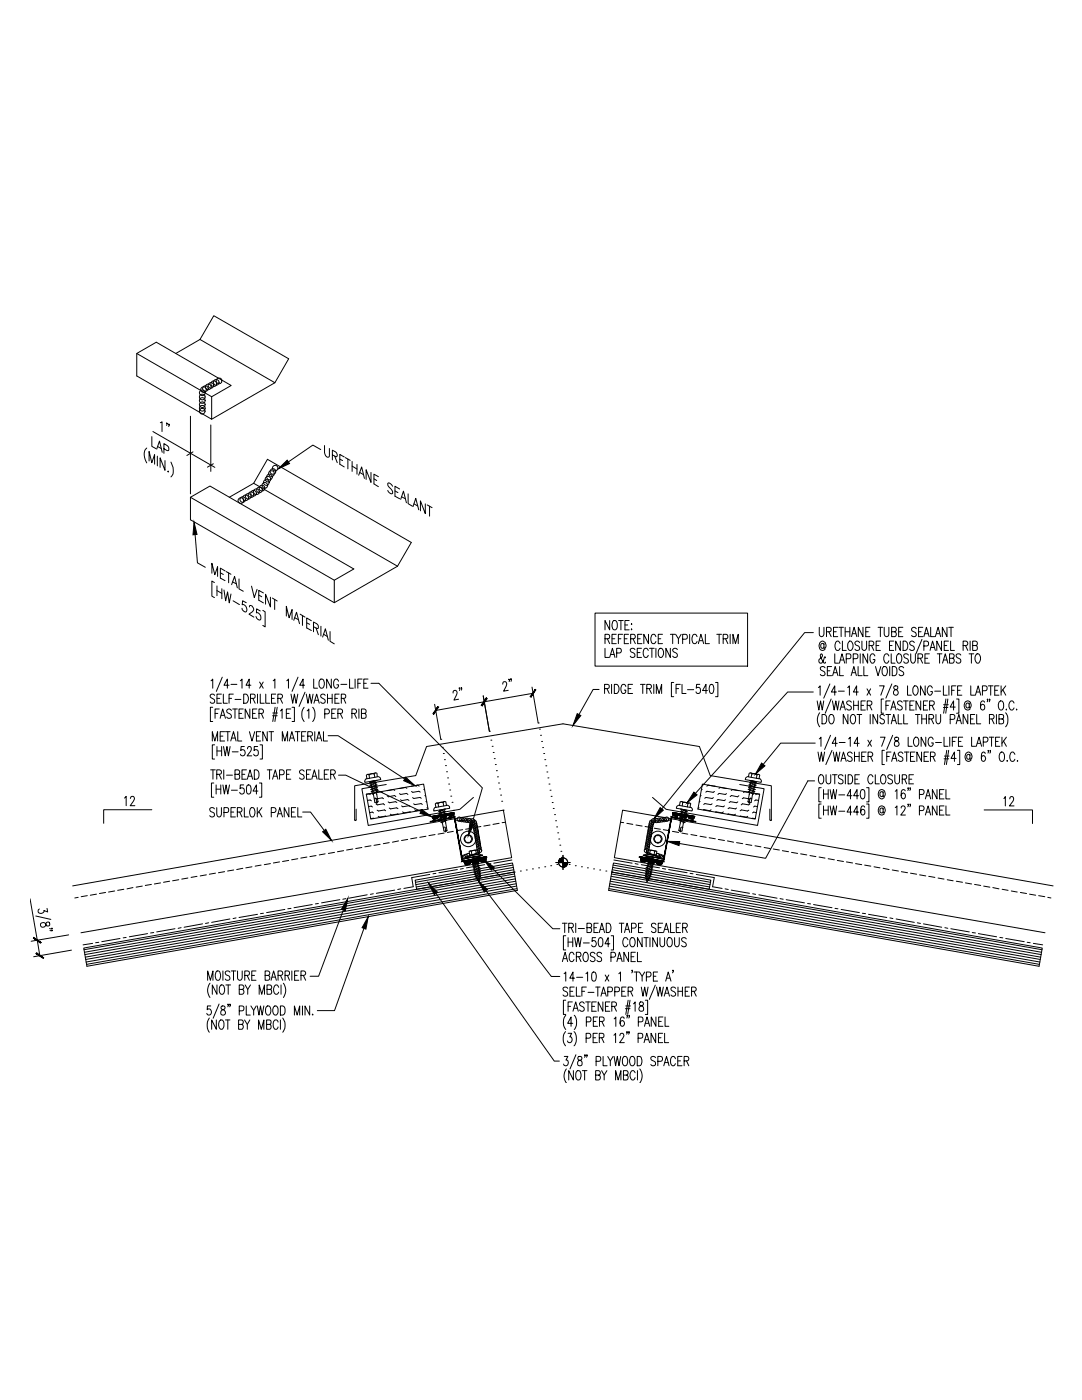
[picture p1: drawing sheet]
<svg xmlns="http://www.w3.org/2000/svg" width="216mm" height="279mm" viewBox="0 0 216 279" stroke-linecap="round" stroke-linejoin="round" font-family="sans-serif">
<g fill="none" stroke="#000" stroke-width=".2">
<path d="M27.3 70.5l3.9-2.2 14.9 8.6-3.9 2.3v4.5l-14.9-8.7zM27.3 70.5l14.9 8.7M39.9 67.7l14.9 8.7-12.6 7.3M39.9 67.7l2.8-4.7 14.9 8.6-2.8 4.8M39.9 67.7l-4.8 2.8M29.3 89.4a2.25 2.25 0 0 0 0 3M29.7 92v-1.9l.6 2.2 .5-1.6v1.9M30.3 87.1v2l.8 .4M30.5 86.1l12.4 7.2M31.3 89.6l.5-1.6 .6 2.3M31.4 91v2M31.5 89.1l.7 .4"/>
<path d="M32 84.3l.3-.1v1.9M32.7 89.5l.6 .4 .4-.1a.77 .77 0 0 0-.4-.9l-.6-.4v2M32.9 91.9v2l-1-2.5v1.9M33.3 84.5l-.1-.1 .1 .1-.1 .4M33.5 94.1l.1 .1zM33.8 84.7l-.1 .1v-.2l.1 .3-.2 .2M34.1 92.2a2.72 2.72 0 0 1 .1 2.9l-.1 .1M38 99.2l3.9-2.2 28.7 16.6-3.9 2.2v4.5l12.6-7.3M38 83.1v15.5M38 99.2v4.5l28.7 16.6M38 99.2l28.7 16.6M38.5 90.2l-1.2 .7"/>
<path d="M42.1 84.8v9.3M42.6 92.6l-1.2 .6M50.6 96.4l2.8-4.7 28.7 16.6-2.8 4.7M50.6 96.4l28.7 16.6M50.6 96.4l-4.9 2.8M64 89.7l-1.6-.9-4.8 3.4M64.8 88.9v1.7a.59 .59 0 0 0 .9 .6v-1.7M66.3 90.8l.9 .4 .1-.3-.1-.5-.9-.6v2M66.8 91l.5 1.3M67.8 91.6l.6 .3M68.7 91.2l-.9-.5v1.9l.9 .6M68.9 91.3l1 .6"/>
<path d="M69.4 91.6v2M70.3 92.1v2M70.3 93l.9 .6M71.2 92.7v1.9M71.6 94.8l.6-1.6 .5 2.3M71.8 94.3l.7 .4M74 94.3v2l-.9-2.6v2M74.6 95.6l.6 .3M75.5 95.1l-.9-.5v2l.9 .5M78.3 97l-.6-.6-.3 .1v.4l.8 .9a.51 .51 0 0 1 0 .8l-.5-.2-.3-.5M78.8 98l.6 .3M79.7 97.6l-.9-.6v2l.9 .5"/>
<path d="M80 99.7l.5-1.7 .6 2.3M80.2 99.2l.7 .3M81.4 98.6v1.9l.9 .5M38.9 106.7l.5 5.6 1.6 .9M42.3 114.4v-2l.6 2.3 .5-1.6v1.9M42.8 116.3l-.5-.3v3l.5 .3M43.3 116.9v2M43.3 117.9l1 .5M44 114.3l.6 .4M44.3 117.5v2M44.7 117.7l.3 2.2 .4-1.8 .3 2.2 .4-1.8M44.9 113.9l-.9-.5v2l.9 .5"/>
<path d="M45.1 114.1l1 .5M45.6 114.3v2M46.2 116.7l.6-1.7 .6 2.3M46.4 116.1l.7 .4M46.5 119.9l1.3 .8M47.7 115.5v2l.8 .5M50.2 117l.5 2.3 .6-1.7M51.6 118.8l.6 .3M52.6 118.3l-1-.5v2l1 .5M54 119.2v1.9l-1-2.5v2M54.3 119.4l1 .5M54.8 119.6v2"/>
<path d="M82.4 101.1l.6-1.6 .6 2.2M82.6 100.6l.7 .4M84.9 100.6v1.9l-1-2.5v2M85.2 100.8l1 .5M85.7 101v2M42.1 135.9l.3-.4v1.8M42.8 138.8l-.3-.3h-.3a.4 .4 0 0 0-.3 .4 .4 .4 0 0 0 .3 .4l.6 .4v.4l-.3 .2h-.3l-.3-.2M43.3 139.4h.5M44.2 138.5h-.9v1.8h.9M44.4 135.1l-1.2 2.9M44.6 138.5v1.8h.8M45.7 136.8h-1l.7-1.3v1.8"/>
<path d="M45.7 139.4h.5M46.1 136.6h1.2M46.6 138.5h-.9v1.8M46.9 139.6h1.2M47.9 135.9l.4-.4v1.8M48.6 138.5a.97 .97 0 0 1 1 .7 .97 .97 0 0 1-.3 1.1h-.7zM49.1 120.3l-.7-.4-.1 .8a.87 .87 0 0 1 .9 .5 .87 .87 0 0 1-.1 .9l-.5-.1-.3-.6M49.8 121.1v-.2a.72 .72 0 0 1 .7 .4 .72 .72 0 0 1-.1 .8l-.7 .5 1 .6M50 139.4l.8-.1 .1-.6-.3-.2h-.6v1.8M50.1 136.8h-1l.6-1.3v1.8M50.4 139.4l.5 .9M51.4 138.5v1.8"/>
<path d="M51.8 136.1l.7 1.2M51.9 121.9l-.7-.4v.8a.87 .87 0 0 1 .8 .5 .87 .87 0 0 1-.2 1l-.4-.2-.3-.6M51.9 138.5v1.8h.8M52.4 121.8l.5 .3v3l-.5-.3M52.5 136.1l-.7 1.2M53 138.5v1.8h.8M54.2 139.4h.5M54.5 135.9l.3-.4v1.8M55 138.5h-.8v1.8h.8M55.4 139.4l.8-.1 .2-.3-.2-.4-.8-.1v1.8M55.9 139.4l.5 .9M57.1 123v-2l.6 2.3 .6-1.7v2"/>
<path d="M57.2 135.9l.4-.4v1.8M58.1 138.5l.3 1.8 .3-1.8 .4 1.8 .3-1.8M58.6 123.8l.6-1.6 .6 2.3M58.8 123.3l.7 .4M59.5 135.1l-1.2 2.9M59.9 122.6l1 .6M60.4 122.9v1.9M60.8 136.8h-1l.7-1.3v1.8M60.9 138.1l-1.2 2.9M61.1 138.5l.4 1.8 .3-1.8 .3 1.8 .4-1.8M61.2 124.3l.6 .3M62.1 123.9l-.9-.6v2l.9 .5"/>
<path d="M62.6 125.1l.8 .3 .1-.2-.1-.5-.8-.6v2M62.6 135.5v1.8h.8M62.9 139.8h.6M63.1 125.3l.4 1.4M63.9 135.6a.54 .54 0 0 1 .6 0 .54 .54 0 0 1 .2 .6v.5a.55 .55 0 0 1-.5 .7 .55 .55 0 0 1-.5-.7v-.8zM64 125v1.9M64.4 127.1l.5-1.6 .6 2.3M64.6 126.6l.7 .4M64.9 138.8l-.3-.3h-.3a.4 .4 0 0 0-.3 .4 .4 .4 0 0 0 .2 .4l.6 .4 .1 .4-.3 .2h-.3l-.3-.2M65.3 139.4h1M65.3 138.5v1.8M65.9 126v2l.8 .5"/>
<path d="M66.1 135.5v1.8l-.9-1.8v1.8M66.3 138.5v1.8M66.8 139.4h.5M67.5 135.9a.51 .51 0 0 0-.6-.4 .51 .51 0 0 0-.3 .7v.5a.52 .52 0 0 0 .5 .7 .52 .52 0 0 0 .4-.7h-.3M67.7 138.5h-.9v1.8h.9M68 136.6h1.2M68.1 139.4l.8-.1v-.6l-.2-.2h-.6v1.8M68.6 139.4l.4 .9M69.8 135.5v1.8h.7M70.9 135.5v1.8M71.4 136.4h.5M72.2 135.5h-.8v1.8"/>
<path d="M72.6 136.4h.5M73.4 135.5h-.8v1.8h.8M74 136.4h1.6l20.7 20.8-2.1 7.2M90.4 138.3l.2-.5h.3l.3 .4-.6 1.5 .9-.2M91.7 137.3l-.1 .1v-.1l.2 .2-.1 .3M92.1 137.3v.1l-.1-.1h.1v.4M96.4 138.9l1.2 7M100.3 136.5l.1-.3 .4-.2 .3 .5-.6 1.4 .9-.1M101.6 135.6h-.1l.2 .2-.1 .2M102 135.5l-.1 .1v-.2l.2 .3-.1 .3M106.2 137.1l1.2 7.2M106.4 138.4l-19.5 3.4"/>
<path d="M118.7 122.4h30.5v10.5h-30.5zM119.5 137.6h-1.2l-2.8 5M120.6 137.4l.8-.1 .1-.5-.3-.2h-.6v1.8M120.7 127.5h.6l.3-.2-.1-.6-.8-.1v1.9M120.7 129.4v1.8h.8M121.1 137.4l.5 1M121.2 127.5l.5 1M121.7 123.8v1.9l-1-1.9v1.9M121.7 131.2l.5-1.8 .5 1.8M121.9 130.6h.6M122 136.6v1.8M122.1 127.5h.6"/>
<path d="M122.4 123.9l.1-.1a1.02 1.02 0 0 1 .5 1.6l-.1 .2a.55 .55 0 0 1-.6 0 .55 .55 0 0 1-.2-.6zM122.6 136.6a.97 .97 0 0 1 .9 .6 .97 .97 0 0 1-.3 1.1l-.6 .1zM123 126.6h-.9v1.9h.9M123 130.3l.9-.1 .1-.2-.1-.5-.9-.1v1.8M123.4 127.5h.5M123.4 123.8h1M123.9 123.8v1.9M124.2 126.6h-.8v1.9M124.6 127.5h.5M124.7 124.7h.6M124.9 137l-.2-.3-.4-.1a1.23 1.23 0 0 0 0 1.8h.3l.2-.3 .1-.4h-.3M125.3 137.4h.6"/>
<path d="M125.4 126.6h-.8v1.9h.8M125.5 123.8h-.8v1.9h.8M125.8 127.5l.8-.1 .2-.3-.2-.4-.8-.1v1.9M126 124.5v.1zM126 125.5v.2zM126.2 136.6h-.9v1.8h.9M126.3 127.5l.5 1M126.7 129.6a.46 .46 0 0 0-.6-.2 .46 .46 0 0 0-.3 .6l.6 .3a.5 .5 0 0 1 .2 .8 .5 .5 0 0 1-.8-.1M127.2 130.2h.5M127.2 127.5h.5M127.8 136.6h.9M128 129.4h-.8v1.8h.8"/>
<path d="M128.1 126.6h-.9v1.9h.9M128.3 136.6v1.8M129.1 137.4l.8-.1 .1-.2-.1-.4-.8-.1v1.8M129.4 129.8a.52 .52 0 0 0-.7-.4 .52 .52 0 0 0-.4 .7v.4a.52 .52 0 0 0 .4 .7 .52 .52 0 0 0 .7-.4M129.4 126.6v1.9l-.9-1.9v1.9M129.5 137.4l.5 1M129.6 129.4h.9M130.1 129.4v1.8M130.5 136.6v1.8M130.9 127.1a.47 .47 0 0 0-.5-.5 .47 .47 0 0 0-.5 .5v.9a.47 .47 0 0 0 .5 .5 .47 .47 0 0 0 .5-.5M130.9 129.4v1.8M131 138.4v-1.8l.5 1.8 .5-1.8v1.8"/>
<path d="M131.3 127.5h.6M131.6 129.5l.1-.1a.99 .99 0 0 1 .8 .7 .99 .99 0 0 1-.4 1l-.1 .1a.57 .57 0 0 1-.7-.7l.1-.7zM132.2 126.6h-.9v1.9h.9M133.8 129.4v1.8l-.9-1.8v1.8M133.8 126.6h.9M134.2 126.6v1.9M134.4 136.2h-.4v2.8h.4M134.8 126.6l.6 .9v1M134.9 137.4h.5M135.2 129.6a.46 .46 0 0 0-.6-.2 .46 .46 0 0 0-.3 .6l.6 .3a.5 .5 0 0 1 .1 .8 .5 .5 0 0 1-.8-.1M135.7 136.6h-.8v1.8M135.9 126.6l-.5 .9"/>
<path d="M136.1 136.6v1.8h.8M136.2 127.6h.6l.3-.4a.48 .48 0 0 0-.3-.6h-.6v1.9M137.2 137.6h1.2M137.6 126.6v1.9M139.1 127.1a.47 .47 0 0 0-.5-.5 .47 .47 0 0 0-.4 .5v.9a.47 .47 0 0 0 .4 .5 .47 .47 0 0 0 .5-.5M139.3 128.5l.6-1.9 .5 1.9M139.6 127.9h.6M139.6 136.6h-.6l-.1 .7h.1a.49 .49 0 0 1 .7 .1l.1 .3a.48 .48 0 0 1-.3 .7 .48 .48 0 0 1-.6-.3M140.7 126.6v1.9h.8M141.2 137.8h-1l.7-1.2v1.8M141.7 136.7l.4-.1a1.26 1.26 0 0 1 0 1.8h-.2a1.32 1.32 0 0 1-.2-1.7zM142.8 136.2h.4v2.8h-.4"/>
<path d="M143 126.6h1M143.5 126.6v1.9M144.3 127.5h.6l.3-.2-.1-.6-.8-.1v1.9M144.8 127.5l.4 1M145.7 126.6v1.9M146.2 128.5v-1.9l.6 1.9 .5-1.9v1.9M162.3 138.1h-5.1l-18.4 20.2M162.3 126.3h-1.7l-28.5 35.1M163.1 139.9l.3 1.8 .3-1.8 .4 1.8 .3-1.8M163.3 137.2l.3-.3v1.8M163.5 125.2v1.3a.47 .47 0 0 0 .4 .6 .47 .47 0 0 0 .5-.6v-1.3M164.4 128.7l-.2-.3a.46 .46 0 0 0-.4 .5 .46 .46 0 0 0 .6 .4v-.2"/>
<path d="M164.4 128.4l.1 1a.73 .73 0 0 0 .3-1 .73 .73 0 0 0-1-.3 .73 .73 0 0 0-.4 .9 .68 .68 0 0 0 .4 .7 .68 .68 0 0 0 .8-.1M164.6 133.3a.48 .48 0 0 0-.6-.3 .48 .48 0 0 0-.3 .6l.7 .4a.48 .48 0 0 1 .2 .7 .48 .48 0 0 1-.8 .1l-.1-.2M164.7 131.3l-.1-.2-.3 .7a.55 .55 0 0 1-.8 .5l-.1-.7 .6-.5a.38 .38 0 0 0-.1-.6l-.2 .2 .2 .8 .5 .8h.2l.1-.2M164.9 126.1l.8-.1 .1-.6-.3-.2h-.6v1.9M165.1 133.9h.5M165.4 126.1l.4 1M165.6 136.5l-1.2 2.8M165.8 139.5l-1.1 2.8M165.9 133h-.8v1.8h.8M166.1 139.9l.3 1.8 .4-1.8 .3 1.8 .3-1.8M166.1 134.8l.6-1.8 .5 1.8M166.3 126.1h.6"/>
<path d="M166.4 134.3h.6M166.6 130.5v1.8h.7M166.9 138.1h-1l.7-1.2v1.8M167.2 125.2h-.9v1.9h.9M167.3 137.9h1.2M167.4 125.2h.9M167.5 132.3l.5-1.8 .6 1.8M167.5 133v1.8h.8M167.6 128.4l-.3-.5a.9 .9 0 0 0-.6 1.5 .47 .47 0 0 0 .5 .4 .47 .47 0 0 0 .4-.4M167.7 131.7h.6M167.8 125.2v1.9M168.1 127.9v1.9h.8"/>
<path d="M168.6 126.1h1M168.6 125.2v1.9M168.9 131.5h.6a.54 .54 0 0 0 .3-.5 .54 .54 0 0 0-.3-.5h-.6v1.8M169.1 137.2l.4-.3v1.8M169.4 128.1l.1-.2a1.02 1.02 0 0 1 .5 1.7l-.2 .2a.57 .57 0 0 1-.7-.7l.1-.7zM169.6 125.2v1.9M169.8 134.8l.6-1.8 .5 1.8M169.9 127.1l.5-1.9 .6 1.9M170 134.3h.7M170.1 126.5h.7M170.3 131.5l.8-.1v-.7l-.3-.2h-.5v1.8M170.3 139.9v1.8"/>
<path d="M171.2 133v1.8h.8M171.3 138.1h-1l.6-1.2v1.8M171.3 139.9v1.8M171.5 128.2a.46 .46 0 0 0-.7-.2 .46 .46 0 0 0 0 .7l.5 .2a.5 .5 0 0 1 .1 .8 .5 .5 0 0 1-.8-.1M171.6 130.5v1.8M172 127.9v1.4a.47 .47 0 0 0 .5 .5 .47 .47 0 0 0 .4-.5v-1.4M172.2 125.2v1.9l-.9-1.9v1.9M172.4 133v1.8h.8M172.7 139.9h-.9v1.8h.9M172.7 126.1h.6M173 137.5l.7 1.2M173.1 130.5v1.8l-.9-1.8v1.8"/>
<path d="M173.4 128.8l.8-.1 .1-.5-.3-.3h-.6v1.9M173.6 125.2h-.9v1.9h.9M173.7 137.5l-.7 1.2M173.9 128.8l.5 1M174.6 130.9a.51 .51 0 0 0-.7-.4 .51 .51 0 0 0-.3 .7v.7a.47 .47 0 0 0 .8 .4l.2-.7h-.4M174.7 133l.5 1.8 .6-1.8M174.8 128.8h.6M175.2 125.2h.9M175.5 136.9h.9l-.6 1.8M175.7 127.9h-.9v1.9h.9M175.7 125.2v1.9M176.3 133.1l.4-.1a1.23 1.23 0 0 1 0 1.8 .58 .58 0 0 1-.7-.6l.1-.8z"/>
<path d="M176.3 139.5h-.5v2.8h.5M176.4 125.2v1.3a.47 .47 0 0 0 .5 .6 .47 .47 0 0 0 .5-.6v-1.3M177.4 130.9a.52 .52 0 0 0-.7-.4 .52 .52 0 0 0-.4 .7l.1 .7a.47 .47 0 0 0 .8 .4l.2-.4M177.5 128.8h.5M177.5 133v1.8M177.6 139.9h-.8v1.8M177.8 130.5v1.8h.8M177.9 126.1l.8-.1 .1-.3-.1-.4-.8-.1v1.9h.6l.3-.4a.5 .5 0 0 0-.3-.6M178 136.5l-1.2 2.8M178 133a.94 .94 0 0 1 1 .5 .94 .94 0 0 1-.2 1.1l-.3 .2h-.5zM178.3 127.9h-.8v1.9h.8M178.4 137a.38 .38 0 0 0 .1 .6 .6 .6 0 0 1 .7 .5 .6 .6 0 0 1-.6 .6 .69 .69 0 0 1-.3-.8 .69 .69 0 0 1 .8-.4 .4 .4 0 0 0-.2-.6z"/>
<path d="M179.1 130.6a.56 .56 0 0 1 .6 0 .56 .56 0 0 1 .2 .6v.7a.47 .47 0 0 1-.8 .4l-.2-.7v-.7zM179.3 126.1h.5M179.6 127.9v1.9l-.9-1.9v1.9M180.2 125.2h-.9v1.9h.9M180.2 127.9h.5a1.14 1.14 0 0 1 0 1.9h-.5zM180.3 139.9h.9M180.3 133.3a.48 .48 0 0 0-.6-.3 .48 .48 0 0 0-.3 .6l.8 .5a.47 .47 0 0 1-.1 .7 .47 .47 0 0 1-.7-.2M180.7 139.9v1.8M181.1 136.9v1.8h.7M181.3 130.7a.46 .46 0 0 0-.6-.2 .46 .46 0 0 0-.3 .6l.6 .4a.49 .49 0 0 1 .1 .8 .49 .49 0 0 1-.8-.2M181.7 130.5v1.3a.47 .47 0 0 0 .2 .5 .47 .47 0 0 0 .5 0l.3-.5v-1.3M182.4 137a.56 .56 0 0 1 .6 0 .56 .56 0 0 1 .2 .6l-.1 .8-.3 .3a1.02 1.02 0 0 1-.5-1.6z"/>
<path d="M182.4 139.9h-.8v1.8h.8M182.4 128.2a.46 .46 0 0 0-.7-.2 .46 .46 0 0 0 .1 .7l.4 .2a.5 .5 0 0 1 .1 .8 .5 .5 0 0 1-.8-.1M182.8 125.5a.46 .46 0 0 0-.7-.3 .46 .46 0 0 0 0 .8l.4 .2a.5 .5 0 0 1 .2 .8 .5 .5 0 0 1-.8-.2M183.2 131.4l.8-.1 .1-.6-.3-.2h-.6v1.8M183.3 126.1h.5M183.6 131.4l.5 .9M183.7 139.9v1.8l-.9-1.8v1.8M184 127.6l-1.2 2.8M184.1 125.2h-.8v1.9h.8M184.3 127.1l.6-1.9 .5 1.9M184.3 128.9h.6l.4-.3a.48 .48 0 0 0-.4-.7h-.6v1.9M184.5 126.5h.7"/>
<path d="M184.6 131.4h.5M184.6 136.9v1.8l-.9-1.8v1.8M185.1 139.9h-.8v1.8h.8M185.4 130.5h-.8v1.8h.8M185.6 129.8l.5-1.9 .5 1.9M185.7 125.2v1.9h.8M185.7 129.2h.7M186 137.3a.47 .47 0 0 0-.4-.4 .47 .47 0 0 0-.5 .4v1a.5 .5 0 0 0 .6 .4 .5 .5 0 0 0 .3-.7h-.3M186.5 137.9h1.2M186.6 127.1l.6-1.9 .5 1.9M186.8 126.5h.7M187 130.5h.9"/>
<path d="M187.5 130.5v1.8M187.9 127.9v1.9l-1-1.9v1.9M188.1 132.3l.5-1.8 .5 1.8M188.2 136.9v1.8h.8M188.3 131.7h.7M188.4 128.8h.5M188.8 139.5l-.5 2.8M189 125.2v1.9l-1-1.9v1.9M189.1 139.5l-.4 2.8M189.3 127.9h-.9v1.9h.9M189.3 125.2h.9M189.3 136.9v1.8"/>
<path d="M189.5 131.4l.8-.1 .1-.3-.1-.4-.8-.1v1.8h.8l.1-.6-.3-.3M189.7 127.9v1.9h.7M189.8 125.2v1.9M189.9 137.8h.5M190.7 136.9h-.8v1.8M190.9 139.5h.4v2.8h-.4M191.1 137.8h.5M191.7 130.7a.46 .46 0 0 0-.6-.2 .46 .46 0 0 0-.2 .6l.6 .4a.49 .49 0 0 1 .1 .8 .49 .49 0 0 1-.8-.2M191.9 136.9h-.8v1.8h.8M192.2 128.8l.8-.1 .1-.2-.1-.4-.8-.2v1.9M192.6 128.8l.5 1M193.4 130.5h.9"/>
<path d="M193.6 127.9v1.9M193.7 136.9v1.8h.8M193.8 130.5v1.8M194.1 128.8l.8-.1 .1-.5-.3-.3h-.6v1.9h.6l.3-.2v-.6l-.3-.2M194.6 138.7l.6-1.8 .5 1.8M194.8 130.6l.2-.1a1.02 1.02 0 0 1 .7 .8 1.02 1.02 0 0 1-.3 1h-.2a1.02 1.02 0 0 1-.5-1.6zM194.8 138.1h.7M196 137.9h.6a.51 .51 0 0 0 .4-.5 .51 .51 0 0 0-.4-.5h-.6v1.8M197.1 139.6h-.1h.1l-.1 .5M197.2 136.9h.9M197.5 139.6h-.1h.1l-.1 .5M197.7 136.9v1.8"/>
<path d="M198.5 137.8h.5M199.3 136.9h-.8v1.8h.8M199.8 136.9v1.8M200.1 137.6l.6 1.1M200.7 136.9l-.9 1.2M24.8 159.3l.4-.4v1.9M26 159.4l.1-.3a.42 .42 0 0 1 .6-.1 .42 .42 0 0 1 0 .7l-.7 1.1h.9M42 153.6h1M42.4 147.9v-1.9l.5 1.9 .5-1.9v1.9M42.4 141.2h-.4v2.8h.4M42.5 153.6v1.9M42.7 156.3h-.5v2.8h.5"/>
<path d="M42.8 148.6h-.4v2.9h.4M42.9 142.4h.6M43.1 156.6v1.9M43.1 157.5h1M43.3 154.5l.8-.1v-.5l-.3-.3h-.5v1.9M43.3 149v1.8M43.3 149.9h.9M43.7 154.5l.5 1M43.8 141.5h-.9v1.9M43.9 143.4l.5-1.9 .6 1.9M43.9 146.9h.6M44.1 156.6v1.9"/>
<path d="M44.1 142.8h.7M44.2 149v1.8M44.5 156.6l.3 1.9 .3-1.9 .4 1.9 .3-1.9M44.6 149l.3 1.8 .4-1.8 .3 1.8 .3-1.8M44.6 153.6v1.9M44.8 146h-.9v1.9h.9M45 146h.9M45.2 154.7h1.2M45.5 146v1.9M46 147.9l.6-1.9 .5 1.9M46.2 141.8a.46 .46 0 0 0-.7-.3 .46 .46 0 0 0 0 .8l.4 .2a.5 .5 0 0 1 .2 .8 .5 .5 0 0 1-.9-.2M46.2 157.7h1.2"/>
<path d="M46.3 147.3h.6M46.3 150h1.2M46.4 141.5h1M46.9 154.5h.6l.3-.1v-.5l-.3-.3h-.6v1.9h.6l.3-.3a.45 .45 0 0 0-.3-.7M46.9 141.5v1.9M47.4 146v1.9h.8M47.7 142.4h.5M48.3 154.5h.5M48.5 141.5h-.8v1.9h.8M48.6 156.6h-.7v.7a.51 .51 0 0 1 .6 0 .51 .51 0 0 1 .3 .5 .5 .5 0 0 1-.3 .6 .5 .5 0 0 1-.7-.3M48.8 149h-.7l-.1 .8 .1-.1a.49 .49 0 0 1 .7 .2 .57 .57 0 0 1 0 .8 .57 .57 0 0 1-.8 0v-.2M49.2 153.6h-.9v1.9h.9"/>
<path d="M49.3 155.5l.6-1.9 .5 1.9M49.3 156.7l.4-.1a1.17 1.17 0 0 1 0 1.9h-.1a.85 .85 0 0 1-.4-1.1zM49.4 149.5v-.3a.42 .42 0 0 1 .6-.1 .42 .42 0 0 1 .1 .6l-.8 1.1h.9M49.6 154.9h.6M49.8 146l.5 1.9 .5-1.9M49.9 141.5v1.9l-1-1.9v1.9M50.4 142.4h.5M50.7 153.6a1 1 0 0 1 1 .7 1 1 0 0 1-.3 1.1l-.7 .1zM51.2 146.9h.5M51.3 141.5h-.9v1.9h.9M51.4 149h-.7v.7a.51 .51 0 0 1 .6 0 .51 .51 0 0 1 .2 .5 .5 .5 0 0 1-.2 .6 .5 .5 0 0 1-.7-.3M51.5 157.9h-1l.7-1.3v1.9"/>
<path d="M51.7 142.4l.7-.1 .1-.6-.2-.2h-.6v1.9M51.8 156.3h.4v2.8h-.4M51.9 148.6h.5v2.9h-.5M52 146h-.8v1.9h.8M52.1 142.4l.5 1M53.3 146v1.9l-.9-1.9v1.9M53.3 153.6h1M53.7 146h.9M53.8 153.6v1.9M54.1 146v1.9M54.4 155.5l.5-1.9 .5 1.9M54.4 142.8h.9"/>
<path d="M54.4 142.3h1M54.6 154.9h.7M54.9 141.2l-.5 2.8M55.3 141.2l-.5 2.8M55.8 154.6l.8-.1 .1-.2-.1-.5-.8-.2v1.9M56 141.9l.3-.4v1.9M56.3 147.9v-1.9l.5 1.9 .6-1.9v1.9M57.1 142.4h.6M57.2 154.5h.5M57.7 147.9l.5-1.9 .6 1.9M57.9 147.3h.7M58 153.6h-.8v1.9h.8"/>
<path d="M58 141.5h-.9v1.9h.9M58.3 141.2h.4v2.8h-.4M58.9 146h.9M59.4 146v1.9M60.2 146.9h.5M60.7 153.9a.46 .46 0 0 0-.7-.2 .46 .46 0 0 0 0 .7l.4 .2a.5 .5 0 0 1 .2 .8 .5 .5 0 0 1-.8-.1M60.7 141.2a2.36 2.36 0 0 0 0 2.8M61 146h-.8v1.9h.8M61.2 154.5h.5M61.3 141.9l.3-.4v1.9M61.4 146.9h.6l.3-.3a.4 .4 0 0 0-.3-.6h-.6v1.9M61.9 146.9l.4 1"/>
<path d="M62 153.6h-.8v1.9h.8M62.2 155.5l.5-1.9 .6 1.9M62.4 141.2a2.36 2.36 0 0 1 0 2.8M62.4 154.9h.7M62.6 140.3l.6-1.8 .5 1.8M62.8 146v1.9M63.1 147.9l.6-1.9 .5 1.9M63.4 147.3h.6M63.6 153.6v1.9h.8M64.5 146v1.9h.8M64.7 154.5h.6M64.8 142.5h.6l.2-.2 .1-.4-.3-.4h-.6v1.9"/>
<path d="M65.5 146.8h2l13.3 8.7M65.6 153.6h-.9v1.9h.9M66 154.5l.8-.1 .1-.2-.1-.4-.8-.2v1.9M66.2 142.4h.5M66.4 154.5l.5 1M67 141.5h-.8v1.9h.8M67.4 142.4l.8-.1 .1-.6-.3-.2h-.6v1.9M67.5 154.7h1.5l15 7.2M67.9 142.4l.5 1M70.2 142.4l.8-.1 .1-.3-.1-.4-.8-.1v1.9M70.7 142.4l.4 1M71.6 141.5v1.9"/>
<path d="M72.1 142.4l.8-.1 .2-.3-.2-.4-.8-.1v1.9h.6l.4-.4a.48 .48 0 0 0-.4-.6M73.1 158.5l11.4-2 .9 5-11.4 2zM73.1 154.7l.1 .7M73.1 158.5l.5-.1 .3 .2M73.2 155.4l-.4 .3v.2M73.3 159.7h.6l.2 .1M73.7 154.6a.32 .32 0 0 0-.6 .1M73.8 156.7l1.2-.6 .1 .1-1.1 .6zM73.9 157.1l1.1-.5h.2l-1.1 .6zM74 157.6l1.1-.6 .2 .1zM74 156.3l.1 .3M74.1 158l1.1-.5h.2l-1.2 .6z"/>
<path d="M74.1 156.7l.1 .3M74.2 157.2v.3M74.2 158.4l1.2-.4zM74.3 157.6l.1 .3M74.4 158l.1 .3M74.5 158.4l.3 1.7 .4 .2M74.7 159.4h.2l.2 .1M74.8 155.1l-.1-.6a.95 .95 0 0 0-1 .2v.6M74.8 155.9l.1 .3M74.8 159.2l.3 .2 1.2-.2 .2 .2M74.8 158.2l1.3-.2 .2 .2M74.9 156.3l.1 .3"/>
<path d="M74.9 154.3l-1.6 .3M75 156.8v.3M75 155.8l-1.1 .5-.2-.1 .9-.4M75 155.8h.1M75 155.8l-1.1 .2 .1 .1M75 157.2v.3M75.1 159.5v.7M75.1 157.7v.3M75.1 158.1l.3 1.9-.2 .3M75.2 158.5h.1M75.2 154.4l.1 .6-2.1 .4M75.2 154.3a.32 .32 0 0 0-.5 .1"/>
<path d="M75.4 155l.4 .2 .1 .2M75.9 155.4l.1 .2-3.2 .5v-.1M77.1 156.6l-4.9 .8 1.3 7.3 18.3-3.2 2.7-2.4M77.2 158.8l.3 .2 1.2-.2 .3 .2M77.2 157.7l1.3-.1 .3 .1M79.7 158.4l.3 .2 1.1-.3 .3 .3M79.7 157.3l1.2-.1 .3 .1M79.9 159.6l.3 .2 1.2-.2 .2 .1M82.1 158l.3 .1 1.2-.2 .2 .2M82.1 156.9l1.3-.2 .2 .2M82.3 159.2l.3 .2 1.2-.3 .3 .2M84.6 157.5l.1 .2"/>
<path d="M84.8 158.8l.1 .1M85 159.9l.2 .2M86.7 140.6l1.3 6.9M88 147.5h.1M88.3 149.2h.1M88.5 150.4h.1M88.7 151.6h.1M88.7 160l-1.6 .3M88.9 152.8h.1M89.1 154h.1M89.3 155.3h.1M89.5 156.5h.1"/>
<path d="M89.7 157.7h.1M89.9 158.9h.1M97.6 145.9h.1M97.9 147.7h.1M98.2 148.9h.1M98.4 150.2h.1M98.6 151.4h.1M98.8 152.6h.1M99 153.8h.1M99.3 155h.1M99.5 156.3h.1M99.7 157.5h.1"/>
<path d="M99.9 158.7h.1M100.1 159.9h.1M107.4 144.3h.1M107.6 145.5h.1M107.9 146.7h.1M108.1 148h.1M108.3 149.2h.1M108.5 150.4h.1M108.7 151.6h.1M108.9 152.8h.1M109.1 154.1h.1M109.3 155.3h.1"/>
<path d="M109.5 156.5h.1M109.8 157.7h.1M110 158.9h.1M136 160l1.6 .3M139.7 159.9l-.2 .2M139.9 158.8l-.2 .1M140.1 157.5l-.2 .2M140.2 156.5l11.4 2-.9 5-11.4-2zM141 156.9l.3-.2 1.2 .2M142.4 159.2l-.3 .2-1.2-.3-.3 .2M142.5 156.9h.1M142.6 158l-.3 .1-1.2-.2-.3 .2"/>
<path d="M143.5 157.3l.2-.1 1.3 .1M144.8 159.6l-.3 .2-1.2-.2-.3 .1M145 158.4l-.3 .2-1.2-.3-.3 .3M145.9 157.7l.3-.1 1.2 .1M147.4 158.8l-.2 .2-1.2-.2-.3 .2M147.6 156.6l4.9 .8-1.3 7.3-18.3-3.2-2.7-2.4M148.4 158.2l.2-.2 1.2 .2M148.7 155.4v.2l3.2 .5v-.1M149.3 157.5h.2l1.1 .5-.2 .1zM149.3 158l1.1 .4zM149.3 155l-.4 .2-.1 .2M149.4 157.1l.1-.1 1.2 .6h-.2z"/>
<path d="M149.5 154.4l-.2 .6 2.2 .4M149.5 156.6l1.3 .5-.2 .1zM149.5 154.3a.32 .32 0 0 1 .5 .1M149.5 158.5h.1M149.5 156.2l.2-.1 1.2 .6-.2 .1zM149.5 158.1l-.2 1.9 .2 .3 .4-.2 .3-1.7M149.6 157.7l-.1 .3M149.6 157.2v.3M149.7 156.8l-.1 .3M149.8 156.3l-.1 .3M149.8 154.3l1.5 .3M149.8 155.9v.3"/>
<path d="M149.8 159.2l-.2 .2-1.2-.2-.3 .2M150 159.4h-.2l-.2 .1-.1 .7M150 154.5l-.1 .6M150 154.5a.95 .95 0 0 1 1.1 .2M150.1 155.8l.8 .4-.2 .1-1.1-.5 1.1 .2v.1M150.3 158l-.1 .3M150.4 157.6l-.1 .3M150.5 157.2l-.1 .3M150.6 156.7l-.1 .3M150.7 156.3l-.1 .3M151 154.7l-.1 .6M151.1 154.6a.32 .32 0 0 1 .5 .1l-.1 .7"/>
<path d="M151.4 159.7h-.6l-.2 .1M151.5 155.4l.2 .1 .2 .4M151.6 158.5l-.6-.1-.2 .2M162.5 155.8h-1.3l-8.4 15.5-17.3-3M162.7 148.3h-6.9l-3.5 4.2M163.2 150.1l.4 1.8 .3-1.8 .3 1.8 .3-1.8M163.4 154.9a.51 .51 0 0 1 .7-.2 .51 .51 0 0 1 .3 .6v.5a.55 .55 0 0 1-.6 .7 .55 .55 0 0 1-.5-.7zM163.5 147.5l.3-.4v1.8M163.6 142.3a2.3 2.3 0 0 0 0 2.7M163.9 157.2h-.5v2.8h.5M164 142.6a.94 .94 0 0 1 1 .5 .94 .94 0 0 1-.2 1.1l-.3 .3h-.5zM164.3 157.6v1.8"/>
<path d="M164.3 158.5h1M164.8 154.6v1.3a.47 .47 0 0 0 .5 .5 .47 .47 0 0 0 .5-.5v-1.3M165.3 157.6v1.8M165.6 157.6l.4 1.8 .3-1.8 .4 1.8 .2-1.8M165.6 142.7a.57 .57 0 0 1 .6 0 .57 .57 0 0 1 .2 .6v.7a.47 .47 0 0 1-.8 .4l-.2-.7v-.7zM165.7 146.7l-1.2 2.9M166 149.7l-1.2 2.9M166.1 154.6h.9M166.3 150.1l.3 1.8 .3-1.8 .3 1.8 .4-1.8M166.6 154.6v1.8M167.1 148.4h-1l.6-1.3v1.8M167.4 158.6h1.2"/>
<path d="M167.5 148.2h1.1M167.6 141.7l.6-1.8 .5 1.8M167.8 151.9l.5-1.8 .6 1.8M167.8 141.1h.7M168 151.4h.6M168.2 154.9a.46 .46 0 0 0-.6-.3 .46 .46 0 0 0-.2 .6l.6 .4a.48 .48 0 0 1 .2 .7 .48 .48 0 0 1-.8 .1l-.1-.2M168.7 154.6v1.8M169.2 142.6v1.9l-.9-1.9v1.9M169.2 154.6a.94 .94 0 0 1 .9 .5 .94 .94 0 0 1-.1 1.1l-.3 .2h-.5zM169.3 147.5l.4-.4v1.8M169.8 142.8a.47 .47 0 0 1 .5-.2 .47 .47 0 0 1 .4 .4v1a.47 .47 0 0 1-.7 .4l-.3-.7zM169.9 140.1a.46 .46 0 0 0-.6-.2 .46 .46 0 0 0-.3 .6l.6 .4a.48 .48 0 0 1 .2 .7 .48 .48 0 0 1-.7 0l-.2-.2"/>
<path d="M170 158.8h-1l.7-1.2v1.8M170 150.4a.46 .46 0 0 0-.7-.3 .46 .46 0 0 0 .1 .8l.4 .2a.5 .5 0 0 1 .1 .8 .5 .5 0 0 1-.8-.2M170.3 140.8h1M170.5 150.1v1.8M170.5 151h.9M170.6 155.5h.5M171 142.6h.9M171.4 158.8h-1.1l.7-1.2v1.8M171.4 148.4h-1l.7-1.3v1.8M171.4 150.1v1.8M171.5 154.6h-.9v1.8h.9M171.5 142.6v1.9"/>
<path d="M171.8 140.8h.5M171.9 157.7l.3-.1a.85 .85 0 0 1 .4 1l-.2 .7-.3 .1a1.39 1.39 0 0 1-.2-1.7zM171.9 151h.6M172.8 150.1h-.9v1.8h.9M172.9 157.2h.5v2.8h-.5M173 140.8l.8-.2 .1-.5-.3-.2h-.6v1.8M173.2 147.7l.7 1.2M173.2 151l.8-.1 .1-.3-.1-.4-.8-.1v1.8M173.5 140.8l.5 .9M173.6 142.6v1.9M173.7 151l.4 .9M173.9 147.7l-.7 1.2"/>
<path d="M174.2 155a.47 .47 0 0 0-.5-.4 .47 .47 0 0 0-.4 .4v1a.47 .47 0 0 0 .4 .5 .47 .47 0 0 0 .5-.5M174.7 154.6v1.8h.8M175.1 142.6v1.9l-.9-1.9v1.9M175.7 147.1h.9l-.7 1.8M176 154.7l.4-.1a1.23 1.23 0 0 1 0 1.8 .58 .58 0 0 1-.7-.6l.1-.8zM176.2 158.3l-.1-.3a.46 .46 0 0 0-.5 .5 .46 .46 0 0 0 .6 .4v-.2M176.2 158l.1 1a.74 .74 0 0 0 .3-1 .74 .74 0 0 0-1-.3 .74 .74 0 0 0-.4 .9 .68 .68 0 0 0 .5 .7 .68 .68 0 0 0 .7-.2M176.5 149.7h-.5v2.9h.5M176.5 142.8l-.3-.2h-.3a.43 .43 0 0 0-.3 .4 .43 .43 0 0 0 .2 .4l.6 .3a.49 .49 0 0 1-.2 .8h-.3l-.3-.3M176.8 142.6h.9M176.8 140.8h.5M176.9 151h.5"/>
<path d="M177.2 142.6v1.9M177.7 141.7l.6-1.8 .5 1.8M177.8 150.1h-.9v1.8M177.8 144.5l.5-1.9 .6 1.9M177.9 151.9l.6-1.8 .5 1.8M178 141.1h.6M178 143.8h.7M178.1 154.9a.46 .46 0 0 0-.6-.3 .46 .46 0 0 0-.3 .6l.6 .4a.48 .48 0 0 1 .2 .7 .48 .48 0 0 1-.7 .1l-.1-.2M178.1 146.7l-1.2 2.9M178.1 151.4h.7M178.5 154.6v1.3a.47 .47 0 0 0 .5 .5 .47 .47 0 0 0 .5-.5v-1.3M178.6 147.2a.53 .53 0 0 0 0 .6 .53 .53 0 0 0 .6 .2 .54 .54 0 0 1 .1 .8 .54 .54 0 0 1-.8 0 .54 .54 0 0 1 .1-.8l.5-.2a.36 .36 0 0 0 .2-.4 .36 .36 0 0 0-.2-.3z"/>
<path d="M178.6 157.9l.4-.3v1.8M179.2 142.6v1.9h.8M180 155.5l.8-.1 .1-.6-.3-.2h-.6v1.8M180 140.1a.48 .48 0 0 0-.6-.2 .48 .48 0 0 0-.3 .6l.8 .4a.47 .47 0 0 1-.1 .8 .47 .47 0 0 1-.7-.3M180.2 150.4l-.2-.2a.49 .49 0 0 0-.8 .2l.1 .3 .8 .6 .1 .4-.2 .2a.56 .56 0 0 1-.8-.2M180.3 142.6v1.9h.8M180.5 150.1h.9M180.5 155.5l.4 .9M180.6 157.8l-.1-.1-.3-.1a1.41 1.41 0 0 0-.2 1.7 .52 .52 0 0 0 .7-.2 .52 .52 0 0 0-.2-.7l-.3-.1-.3 .3-.1 .2M180.9 150.1v1.8M181.2 147.1v1.8h.8M181.3 157.3h-.2l.1-.1-.1 .5"/>
<path d="M181.4 155.5h.5M181.6 140.8h.5M181.7 157.3l-.1 .1v-.2l.1 .3-.1 .2M181.7 151h.5M182.3 154.6h-.9v1.8h.9M182.6 147.2l.1-.1a.57 .57 0 0 1 .6 .7v.5a.55 .55 0 0 1-.5 .7 .55 .55 0 0 1-.5-.7v-.5zM182.6 150.1h-.9v1.8h.9M182.7 142.6h.9M183.1 142.6v1.9M183.5 158.6h.6a.51 .51 0 0 0 .3-.5 .51 .51 0 0 0-.3-.5h-.6v1.8M183.9 150.1v1.8l-.9-1.8v1.8M183.9 142.6v1.9"/>
<path d="M183.9 143.5h1M184.3 140.8h.5M184.4 151h.5M184.6 159.4l.6-1.8 .5 1.8M184.7 147.1v1.8l-.9-1.8v1.8M184.9 158.8h.6M184.9 142.6v1.9M185.3 150.1h-.9v1.8h.9M185.4 143.5l.8-.1 .1-.3-.1-.4-.8-.1v1.9M185.5 140.8l.8-.2 .1-.5-.3-.2h-.6v1.8M185.7 151l.8-.1v-.6l-.2-.2h-.6v1.8M185.8 143.5l.5 1"/>
<path d="M186 140.8l.4 .9M186.1 151l.5 .9M186.2 147.5a.52 .52 0 0 0-.6-.4 .52 .52 0 0 0-.4 .7v.5a.53 .53 0 0 0 .5 .6 .53 .53 0 0 0 .5-.6h-.3M186.7 148.2h1.2M186.8 142.6v1.3a.47 .47 0 0 0 .2 .5 .47 .47 0 0 0 .5 0l.2-.5v-1.3M187 157.6v1.8l-1-1.8v1.8M187.5 158.5h.5M188.2 141.2h.9M188.3 140.6h.9M188.4 147.1v1.8h.8M188.4 157.6h-.9v1.8h.9M188.4 151.4h.9"/>
<path d="M188.5 150.9h.9M188.8 157.6v1.8h.8M188.9 149.7l-.4 2.9M189.3 149.7l-.5 2.9M189.5 147.1v1.8M189.6 143.6l.8-.1 .1-.7-.3-.2h-.6v1.9M190 148h.6M190.6 141.1h-1l.7-1.2v1.8M190.8 151.4h-1l.6-1.3v1.8M190.8 144.5l.5-1.9 .5 1.9M190.9 147.1h-.9v1.8M191 143.8h.7"/>
<path d="M191 149.7h.5v2.9h-.5M191.2 148h.6M192.1 147.1h-.9v1.8h.9M193.1 142.6v1.9l-.9-1.9v1.9M193.4 140.6l-.2-.3a.51 .51 0 0 0-.5 .4 .51 .51 0 0 0 .3 .6h.2l.2-.3M193.4 140.3v1a.72 .72 0 0 0 .1-1.3 .72 .72 0 0 0-1.1 .6 .73 .73 0 0 0 .3 .9 .73 .73 0 0 0 .9-.1M193.5 150.8l-.1-.2a.51 .51 0 0 0-.5 .4 .51 .51 0 0 0 .3 .5l.3-.1v-.1M193.5 150.6l.1 .9a.74 .74 0 0 0 .3-1 .74 .74 0 0 0-1-.3 .74 .74 0 0 0-.3 1 .68 .68 0 0 0 .4 .7 .68 .68 0 0 0 .7-.2M193.7 143.5h.5M193.9 147.1v1.8h.8M194.5 142.6h-.8v1.9h.8M194.8 148.9l.6-1.8 .5 1.8"/>
<path d="M194.9 142.6v1.9h.8M195 148.4h.7M196.2 148.1l.8-.1 .1-.3-.1-.5-.8-.1v1.8M196.5 140.1l-.1-.1-.4-.1a1.39 1.39 0 0 0-.1 1.7 .5 .5 0 0 0 .6-.5 .5 .5 0 0 0-.6-.5l-.2 .5M196.6 150.4l-.1-.2-.3-.1a1.55 1.55 0 0 0-.2 1.8h.2a.54 .54 0 0 0 .5-.6 .54 .54 0 0 0-.7-.4l-.2 .5M197.3 149.8h-.2h.2l-.2 .5M197.4 147.1h.9M197.4 143.5l.8-.1 .2-.3-.2-.4-.8-.1v1.9M197.6 149.8h-.1h.1l-.1 .5M197.9 147.1v1.8M197.9 143.5l.5 1M198.7 148h.5"/>
<path d="M198.8 142.6v1.9M199.3 143.5h.6a.46 .46 0 0 0 .4-.5 .46 .46 0 0 0-.4-.4h-.6v1.9h.6l.3-.2v-.6l-.3-.2M199.3 140.1a.51 .51 0 0 1 .7-.2 .51 .51 0 0 1 .3 .7v.4a.55 .55 0 0 1-.6 .7 .55 .55 0 0 1-.5-.7zM199.5 147.1h-.8v1.8h.8M199.6 150.2l.2-.1a1.02 1.02 0 0 1 .5 1.6l-.1 .2a.54 .54 0 0 1-.6-.1 .54 .54 0 0 1-.2-.5v-.5zM199.9 147.1v1.8M200.2 147.9l.6 1M200.3 159.4l.3-.4v1.8M200.6 142.3a2.3 2.3 0 0 1 0 2.7M200.7 141.6h.2zM200.8 147.1l-.9 1.3M200.9 151.9h.1z"/>
<path d="M201.5 159.4v-.2a.42 .42 0 0 1 .6-.1 .42 .42 0 0 1 .1 .6l-.8 1.1h.9M202.3 140.3a.47 .47 0 0 0-.4-.4 .47 .47 0 0 0-.5 .4v1a.47 .47 0 0 0 .5 .4 .47 .47 0 0 0 .4-.4M202.5 150.6l-.3-.5a.9 .9 0 0 0-.6 1.4 .47 .47 0 0 0 .4 .5 .47 .47 0 0 0 .5-.5M202.8 141.5v.2zM203 151.8v.1zM6 179.4l1.9 11.3M14.5 176.8l85.9-15.1 1.7 9.5-85.9 15M15.6 179.1l-.7 .1M17.4 178.7l-1.2 .3M19.2 178.4l-1.2 .3M21.1 178.1l-1.3 .2M22.9 177.8l-1.2 .2"/>
<path d="M24.7 177.5l-1.2 .2M26.5 177.1l-1.2 .3M28.4 176.8l-1.2 .3M30.2 176.5l-1.2 .2M30.3 161.6h-9.6v2.7M32 176.2l-1.2 .2M33.9 175.9l-1.3 .2M35.7 175.6l-1.3 .2M37.5 175.2l-1.2 .2M39.3 174.9l-1.2 .2M41.2 174.6l-1.3 .2M42.8 161.4a.46 .46 0 0 0-.6-.2 .46 .46 0 0 0-.3 .6l.8 .5 .1 .5a.54 .54 0 0 1-.9 0"/>
<path d="M43 174.3l-1.2 .2M43.3 161.2v1.6a.41 .41 0 0 0 .4 .2 .41 .41 0 0 0 .4-.2l.1-1.6M44.7 162.2l.8-.1 .1-.8-.3-.1h-.6v1.8M44.8 174l-1.2 .2M46.1 162.1h.5M46.6 173.6l-1.2 .2M47 161.2h-.9v1.8h.9M47.4 162.1l.8-.1 .1-.3-.1-.4-.8-.1v1.8M47.8 162.1l.5 .9M48.5 173.3l-1.3 .2M48.8 161.2v1.8h.8M50.1 161.3l.4-.1a1.29 1.29 0 0 1 0 1.8h-.3a1.35 1.35 0 0 1-.1-1.7z"/>
<path d="M50.3 173l-1.2 .2M51.3 161.2v1.8M51.7 162l.6 1M52.1 172.6l-1.2 .3M52.3 161.2l-1 1.2M54 172.4l-1.3 .2M54.1 162.2h.6l.3-.2 .1-.5-.2-.2-.8-.1v1.8M55.3 163l.5-1.8 .6 1.8M55.5 162.4h.7M55.8 172l-1.2 .2M57.6 171.7l-1.2 .2M57.6 161.2v1.8l-.9-1.8v1.8"/>
<path d="M58.2 162.1h.5M59 161.2h-.8v1.8h.8M59.4 161.2v1.8h.8M59.4 171.4l-1.2 .2M60.4 162.1h1.6l2.7 3.6M61.2 171l-1.2 .3M63.1 170.7l-1.3 .3M64.9 170.4l-1.2 .2M66.7 170.1l-1.2 .2M67.8 179.5l-3.6 .7M68.6 169.8l-1.3 .2M69 179.3l-.6 .2"/>
<path d="M70.4 169.4l-1.2 .2M71.1 161.5v2.1l-.2 .2-.1-.2v-6.8l12.2-2 2.1-5.8 27.2-4.5 27.3 4.5 2.1 5.8 12.2 2v6.8M72.2 169.1l-1.2 .2M73.3 178.6l-3.7 .7M73.5 161l.6-.1 .2 .2M73.7 162.2l.6-.1 .2 .1M73.9 163.4h.7M74 168.8l-1.2 .2M74.5 178.4l-.6 .1M75 160.5l.3 .1 1.2-.2 .2 .2M75.3 161.7l.2 .2 1.2-.3 .2 .2M75.4 160h-.2v.3"/>
<path d="M75.5 162.9l.2 .2 1.3-.1M75.8 168.5l-1.2 .2M77.5 160l.2 .2 1.2-.2 .3 .2M77.7 168.2l-1.2 .2M77.7 161.3l.2 .1 1.2-.2 .3 .2M77.9 162.5l.2 .2 1.4-.2M78.8 177.6l-3.7 .7M79.5 167.8l-1.2 .3M80 177.4l-.6 .1M80.1 160.8l.3 .2 1.2-.2 .3 .2M80.3 162l.3 .2 1.3-.1M81.4 167.5l-1.3 .2"/>
<path d="M82.5 160.4l.3 .2 1.2-.2 .3 .1M82.7 161.6l.3 .2 1.4-.2M83.2 167.2l-1.3 .2M85 166.9l-1.2 .2M85.2 161.2l.2 .1M85.8 174.5l-3.6 .6 .3 1.9-1.9 .3M86.2 162.9l4.3-.7-.1 .6-.7 .1-.5-.3-.4 .5-.4 .1h-.4l-.5-.3-.3 .5-.7 .1zM86.2 163h.1M86.3 162.9h.1M86.3 163h.1M86.3 163.1h.1M86.3 163.2h.1"/>
<path d="M86.4 162.9h.1M86.4 163h.1M86.4 163.2h.1M86.4 163.3h.1M86.4 163.4h.1M86.5 163h.1M86.5 163.1h.1M86.5 163.2h.1M86.5 163.3h.1M86.5 163.4h.1M86.5 163.5h.1M86.5 162.9h.1"/>
<path d="M86.6 162.9h.1M86.6 163h.1M86.6 163.2h.1M86.6 163.3h.1M86.6 163.1h.1M86.6 163.4h.1M86.6 163.5h.1M86.7 162.9h.1M86.7 163h.1M86.7 163.2h.1M86.7 163.3h.1M86.7 163.4h.1"/>
<path d="M86.7 162.8h.1M86.8 162.9h.1M86.8 163.1h.1M86.8 163.2h.1M86.8 163.3h.1M86.8 163.4h.1M86.8 163h.1M86.8 166.6l-1.2 .2M86.9 162.8h.1M86.9 162.9h.1M86.9 163h.1M86.9 163.1h.1"/>
<path d="M86.9 163.2h.1M86.9 163.3h.1M86.9 163.4h.1M87 161.1a.59 .59 0 0 0-.4 .8l3.1-.6v-.2M87 163h.1M87 163.1h.1M87 163.3h.1M87 178.3l23.6 33.5h1M87 174.3l-.6 .1M87 162.8h.1M87 162.9h.1M87 163.2h.1"/>
<path d="M87.1 162.8h.1M87.1 162.9h.1M87.1 163h.1M87.1 163.1h.1M87.1 163.2h.1M87.1 163.4h.1M87.1 163.3h.1M87.2 162.8h.1M87.2 162.9h.1M87.2 163h.1M87.2 163.2h.1M87.2 163.3h.1"/>
<path d="M87.2 162.7h.1M87.2 163.1h.1M87.3 162.7h.1M87.3 162.9h.1M87.3 163h.1M87.3 163.2h.1M87.3 162.8h.1M87.3 163.1h.1M87.4 162.7h.1M87.4 162.8h.1M87.4 162.9h.1M87.4 163h.1"/>
<path d="M87.4 163.1h.1M87.4 160.4l.1 .7M87.4 160.4a.32 .32 0 0 0-.5 .1l.1 .6M87.5 162.7h.1M87.5 162.8h.1M87.5 162.9h.1M87.6 162.7h.1M87.6 162.8h.1M87.6 162.4l1.1-.5h.2l-1.1 .6zM87.6 162.9h.1M87.7 162.7h.1M87.7 162.8h.1"/>
<path d="M87.7 162.9h.1M87.7 162.8l1.3-.4-1.1 .5M87.7 162.8l.2 .1M87.7 163h.1M87.7 163.3l1.2-.6 .2 .1-1.1 .5zM87.8 162.8h.1M87.8 162.9h.1M87.8 163h.1M87.8 162v.3M87.8 162.7h.1M87.8 163.7l1.2-.5 .1 .1-1.1 .5zM87.9 162.6h.1"/>
<path d="M87.9 162.7h.1M87.9 162.9h.1M87.9 163h.1M87.9 163.1h.1M87.9 162.4v.3M87.9 162.8h.1M88 162.7h.1M88 162.8h.1M88 162.9h.1M88 163h.1M88 163.1h.1M88 162.9v.3"/>
<path d="M88 162.6h.1M88 163.2h.1M88 164.1l1.1-.4zM88 163.3l.1 .3M88.1 162.6h.1M88.1 162.7h.1M88.1 162.8h.1M88.1 162.9h.1M88.1 163h.1M88.1 163.1h.1M88.1 163.2h.1M88.2 162.6h.1"/>
<path d="M88.2 162.7h.1M88.2 162.8h.1M88.2 163h.1M88.2 163.1h.1M88.2 163.7v.3M88.2 162.9h.1M88.2 163.2h.1M88.3 162.6h.1M88.3 162.7h.1M88.3 162.8h.1M88.3 162.9h.1M88.3 163.1h.1"/>
<path d="M88.3 164.1l.3 1.7 .3 .2 .3-.3M88.3 163h.1M88.3 162.5h.1M88.3 161.6l-.8 .3 .2 .1 1.1-.5-1.1 .2v.2M88.4 162.8h.1M88.4 162.9h.1M88.4 163h.1M88.4 162.6h.1M88.4 163.1h.1M88.4 162.7h.1M88.4 162.5h.1M88.4 160.2l.1 .6"/>
<path d="M88.5 162.9h.1M88.5 163h.1M88.5 163.1h.1M88.5 162.6h.1M88.5 162.7h.1M88.5 165.2l.2-.1 .2 .1M88.5 162.8h.1M88.5 162.5h.1M88.6 163h.1M88.6 163.1h.1M88.6 162.6h.1M88.6 162.7h.1"/>
<path d="M88.6 162.8h.1M88.6 162.9h.1M88.6 161.6v.3M88.6 162.5h.1M88.6 166.3l-1.2 .2M88.7 162.8h.1M88.7 162.9h.1M88.7 163h.1M88.7 162.5h.1M88.7 162.6h.1M88.7 162.7h.1M88.7 162v.3"/>
<path d="M88.8 163h.1M88.8 163.1h.1M88.8 162.6h.1M88.8 162.7h.1M88.8 162.8h.1M88.8 162.5h.1M88.8 162.5v.2M88.8 162.9h.1M88.8 162.7v.1M88.8 163v.3M88.8 165.2l.1 .7M88.8 163.4l.1 .3"/>
<path d="M88.9 163h.1M88.9 162.7h.1M88.9 162.8h.1M88.9 162.4h.1M88.9 162.5h.1M88.9 163.8v.4M88.9 162.9h.1M88.9 162.6h.1M88.9 164.2l.3 1.5M88.9 164.2h.1M89 162.8h.1M89 162.9h.1"/>
<path d="M89 162.5h.1M89 162.6h.1M89 162.7h.1M89 160.1l.1 .7-2.2 .3M89 160.1l-.3-.1-.3 .2a.95 .95 0 0 0-1 .2M89 162.4h.1M89.1 162.6h.1M89.1 162.7h.1M89.1 162.4h.1M89.1 162.5h.1M89.2 160.7l.4 .2 .1 .2M89.2 162.4h.1"/>
<path d="M89.2 162.5h.1M89.2 165.7l-.2 .1-.1 .2M89.3 162.5h.1M89.3 162.6h.1M89.3 162.4h.1M89.4 162.6h.1M89.4 162.4h.1M89.4 162.5h.1M89.4 162.7h.1M89.5 162.7h.1M89.5 162.4h.1M89.5 162.5h.1"/>
<path d="M89.5 162.6h.1M89.6 162.8h.1M89.6 162.5h.1M89.6 162.7h.1M89.6 162.3h.1M89.6 162.4h.1M89.6 162.6h.1M89.7 162.9h.1M89.7 162.6h.1M89.7 162.7h.1M89.7 162.3h.1M89.7 162.4h.1"/>
<path d="M89.7 162.8h.1M89.7 162.5h.1M89.8 162.7h.1M89.8 162.8h.1M89.8 162.9h.1M89.8 162.4h.1M89.8 162.5h.1M89.8 162.6h.1M89.8 162.3h.1M89.9 162.8h.1M89.9 162.5h.1M89.9 162.6h.1"/>
<path d="M89.9 162.3h.1M89.9 162.7h.1M89.9 162.9h.1M89.9 162.4h.1M90 162.6h.1M90 162.7h.1M90 162.3h.1M90 162.4h.1M90 162.8h.1M90 162.5h.1M90 162.2h.1M90.1 162.7h.1"/>
<path d="M90.1 162.8h.1M90.1 162.4h.1M90.1 162.5h.1M90.1 162.6h.1M90.1 162.3h.1M90.2 162.5h.1M90.2 162.6h.1M90.2 162.7h.1M90.2 162.2h.1M90.2 162.3h.1M90.2 162.4h.1M90.2 162.8h.1"/>
<path d="M90.2 160.1h.1M90.3 162.6h.1M90.3 162.7h.1M90.3 162.3h.1M90.3 162.4h.1M90.3 162.5h.1M90.3 162.2h.1M90.4 162.7h.1M90.4 162.8h.1M90.4 162.4h.1M90.4 162.5h.1M90.4 162.6h.1"/>
<path d="M90.4 162.2h.1M90.4 162.3h.1M90.5 162.2h.1M90.5 162.3h.1M90.5 161.7h.1M90.5 165.9l-1.2 .2M90.8 163.7l3.8 .2 1.1 6.1-3.5 1.5M91.3 173.5l-3.7 .7M92.3 165.6l-1.2 .2M92.4 173.3l-.6 .2M92.6 172.1l4.3-.8-.1 .6-.7 .2-.5-.4-.4 .5-.8 .2-.5-.4-.4 .5-.6 .1zM92.6 172.1h.1"/>
<path d="M92.7 172h.1M92.7 172.1h.1M92.7 172.2h.1M92.7 172.3h.1M92.8 172h.1M92.8 172.1h.1M92.8 172.3h.1M92.8 172.4h.1M92.8 172.2h.1M92.8 172.5h.1M92.9 172.1h.1M92.9 172.3h.1"/>
<path d="M92.9 172h.1M92.9 172.2h.1M92.9 172.4h.1M92.9 172.5h.1M92.9 172.6h.1M93 172h.1M93 172.1h.1M93 172.2h.1M93 172.3h.1M93 172.4h.1M93 172.5h.1M93 172.6h.1"/>
<path d="M93 166.8h.8l.4 .6-.4 .7h-.8l-.3-.7zM93.1 172h.1M93.1 172.1h.1M93.1 172.2h.1M93.1 172.3h.1M93.1 172.4h.1M93.1 172.5h.1M93.1 171.3l3.2-.6zM93.1 171.2l.5-.4 2.1-.4 .6 .3zM93.1 172.6h.1M93.2 172h.1M93.2 172.3h.1"/>
<path d="M93.2 172.4h.1M93.2 172.1h.1M93.2 172.2h.1M93.2 172.5h.1M93.2 171.9h.1M93.3 172h.1M93.3 172.1h.1M93.3 172.2h.1M93.3 172.3h.1M93.3 172.4h.1M93.3 172.5h.1M93.3 171.9h.1"/>
<path d="M93.4 172h.1M93.4 172.1h.1M93.4 172.3h.1M93.4 172.4h.1M93.4 172.5h.1M93.5 171.9h.1M93.5 172.1h.1M93.5 172.2h.1M93.5 172.3h.1M93.5 172.5h.1M93.5 172h.1M93.5 172.4h.1"/>
<path d="M93.6 171.9h.1M93.6 172.1h.1M93.6 172.2h.1M93.6 172.3h.1M93.6 172.4h.1M93.6 170l.2-.2 .3 .1 .4-.2 .4 .1 .2 .6M93.7 171.8h.1M93.7 172h.1M93.7 172.1h.1M93.7 172.2h.1M93.7 172.3h.1M93.7 170.7v.1"/>
<path d="M93.8 171.9h.1M93.8 172.1h.1M93.8 172.2h.1M93.8 171.8h.1M93.8 172h.1M93.9 171.8h.1M93.9 171.9h.1M93.9 172h.1M94 171.8h.1M94 172h.1M94.1 171.8h.1M94.1 171.9h.1"/>
<path d="M94.1 172h.1M94.1 169.9l.1 .7M94.1 172.1h.1M94.1 171.5l1.1-.5 .2 .1-1.1 .5zM94.1 165.3l-1.2 .2M94.2 171.9h.1M94.2 172h.1M94.2 172.1h.1M94.2 171.8h.1M94.2 172.2h.1M94.2 172l1.2-.5zM94.3 171.8h.1"/>
<path d="M94.3 172h.1M94.3 172.1h.1M94.3 172.2h.1M94.3 171.9h.1M94.3 172.4l1-.5h.2l-1 .5zM94.3 171.2l.1 .3M94.3 172.3h.1M94.3 172.8l1.1-.5 .2 .1-1 .5zM94.4 171.7h.1M94.4 171.8h.1M94.4 171.9h.1M94.4 172.1h.1"/>
<path d="M94.4 172.2h.1M94.4 171.6v.2M94.4 172h.1M94.4 172.3h.1M94.4 173.2l1.1-.5 .2 .1-1.1 .5zM94.5 171.7h.1M94.5 171.8h.1M94.5 171.9h.1M94.5 172h.1M94.5 172.2h.1M94.5 172.3h.1M94.5 172v.3"/>
<path d="M94.5 172.1h.1M94.5 173.6l1-.5 .2 .1zM94.6 171.7h.1M94.6 171.8h.1M94.6 171.9h.1M94.6 172.1h.1M94.6 172.2h.1M94.6 171l-.5 .2 1-.2v.1M94.6 174l1.2-.4-1 .5zM94.6 172.4v.3M94.6 172h.1M94.6 172.3h.1"/>
<path d="M94.6 172.8v.3M94.6 174.4l1.1-.5 .2 .1-1.1 .5zM94.7 171.8h.1M94.7 171.9h.1M94.7 172.1h.1M94.7 172.2h.1M94.7 172.3h.1M94.7 173.2v.3M94.7 171.7h.1M94.7 172h.1M94.8 171.9h.1M94.8 172h.1"/>
<path d="M94.8 172.1h.1M94.8 171.7h.1M94.8 171.8h.1M94.8 172.2h.1M94.8 174.9l.9-.6 .2 .1zM94.8 173.6v.3M94.8 171.6h.1M94.8 174l.1 .3M94.9 172h.1M94.9 172.1h.1M94.9 171.7h.1M94.9 171.8h.1"/>
<path d="M94.9 171.9h.1M94.9 174.4l.1 .3M94.9 172.2h.1M94.9 171.6h.1M94.9 175.2l.8-.4 .2 .1-.7 .3zM95 172.1h.1M95 172.2h.1M95 171.8h.1M95 171.9h.1M95 174.8l.1 .3M95 172h.1M95 171.6h.1"/>
<path d="M95 171.7h.1M95.1 171.9h.1M95.1 172.1h.1M95.1 171.6h.1M95.1 171.7h.1M95.1 172.2h.1M95.1 171.8h.1M95.1 172h.1M95.1 169.6l-1.3 .3M95.2 172.1h.1M95.2 171.8h.1M95.2 171.6h.1"/>
<path d="M95.2 171.2v.3M95.2 175.2l.1 .3M95.2 172h.1M95.2 171.7h.1M95.2 175.5l.6-.1-.4 .2zM95.2 171.6v.3M95.2 171.9h.1M95.3 172.1h.1M95.3 171.8h.1M95.3 171.9h.1M95.3 172h.1M95.3 171.6h.1"/>
<path d="M95.3 172.1v.2M95.3 171.7h.1M95.4 171.9h.1M95.4 171.6h.1M95.4 171.7h.1M95.4 171.8h.1M95.4 169.7l.1 .7-1.8 .3-.1-.7M95.4 172.4v.3M95.4 171.5h.1M95.4 172.9l.1 .3M95.4 169.7l-.2-.1-.2 .2M95.5 171.6h.1"/>
<path d="M95.5 171.8h.1M95.5 173.3v.2M95.5 171.5h.1M95.5 171.7h.1M95.6 171.5h.1M95.6 171.6h.1M95.6 170.4l-1.9 .3M95.6 173.7v.3M95.6 170.3v.1M95.6 171.7h.1M95.7 174.1v.3M95.7 171.5h.1"/>
<path d="M95.7 171.6h.1M95.7 171.7h.1M95.7 175.4l-.1 .6-.3-.4M95.7 174.5v.3M95.7 175v.3M95.7 171.8h.1M95.8 171.7h.1M95.8 171.8h.1M95.8 171.5h.1M95.8 171.6h.1M95.9 171.8h.1M95.9 171.5h.1"/>
<path d="M95.9 171.6h.1M95.9 171.7h.1M95.9 171.9h.1M96 171.9h.1M96 171.6h.1M96 171.7h.1M96 171.8h.1M96 171.5h.1M96 164.9l-1.3 .3M96.1 172h.1M96.1 171.6h.1M96.1 171.8h.1"/>
<path d="M96.1 171.9h.1M96.1 171.4h.1M96.1 171.5h.1M96.1 171.7h.1M96.2 171.8h.1M96.2 171.9h.1M96.2 172h.1M96.2 171.5h.1M96.2 171.6h.1M96.2 171.7h.1M96.2 171.4h.1M96.3 172h.1"/>
<path d="M96.3 171.6h.1M96.3 171.8h.1M96.3 171.9h.1M96.3 171.5h.1M96.3 171.7h.1M96.3 171.4h.1M96.4 171.7h.1M96.4 171.8h.1M96.4 171.4h.1M96.4 171.5h.1M96.4 171.9h.1M96.4 172h.1"/>
<path d="M96.4 171.6h.1M96.5 171.8h.1M96.5 171.9h.1M96.5 171.5h.1M96.5 171.6h.1M96.5 171.7h.1M96.5 171.4h.1M96.5 171.3h.1M96.6 171.8h.1M96.6 171.9h.1M96.6 171.5h.1M96.6 171.6h.1"/>
<path d="M96.6 171.4h.1M96.7 171.6h.1M96.7 171.7h.1M96.7 171.8h.1M96.7 171.9h.1M96.7 171.3h.1M96.7 171.4h.1M96.7 171.5h.1M96.7 172.6l-3.6 .6M96.8 171.8h.1M96.8 171.9h.1M96.8 171.5h.1"/>
<path d="M96.8 171.6h.1M96.8 171.3h.1M96.8 171.4h.1M97 177.8l13 17.1h1.7M97.8 164.6l-1.3 .3M97.9 172.4l-.6 .1M98.3 173.4l12 11.9h1.4M99.6 164.3l-1.2 .2M100.4 161.7h.1M100.9 164.1l-.7 .1M102.1 171.6l-3.6 .7M102.3 172.6l-19.4 3.5"/>
<path d="M102.4 173.1l-19.4 3.4M102.5 173.6l-19.4 3.4M102.6 174l-19.5 3.5-.3-1.8 19.5-3.5 .3 1.8M102.6 174h.1M102.6 174.4l-85.9 15.1M102.7 174.9l-85.9 15.1M102.8 175.4l-85.9 15.1M102.9 175.9l-85.9 15.1M103 176.4l-85.9 15.1M103.1 176.8l-85.9 15.2M103.2 177.3l-85.9 15.2M103.8 173.8h.1"/>
<path d="M105 173.6h.1M106.2 173.4h.1M107.5 173.2h.1M108.7 173h.1M109.9 172.8h.1M110.2 160.2h.1M110.4 161.3h.1M110.6 162.6h.1M110.9 163.8h.1M110.9 172.1h2.9M111.1 165h.1M111.1 172.5h.1"/>
<path d="M111.3 166.2h.1M111.5 167.4h.1M111.7 168.7h.1M111.9 169.9h.1M112.1 171.1h.1M112.3 172.3h.1M112.3 170.7v2.8M113.6 172.5h.1M114.8 172.8h.1M116 173h.1M117.2 173.2h.1M118.4 173.4h.1"/>
<path d="M119.7 173.6h.1M120.9 173.8h.1M121.5 177.3l85.9 15.2M121.6 176.8l85.9 15.2M121.7 176.4l85.9 15.1M121.8 175.9l85.9 15.1M121.9 175.4l85.9 15.1M121.9 174.9l85.9 15.1M122 174.4l85.9 15.1M122.1 174l85.9 15.2-.7 3.6-85.9-15.1zM122.1 174h.1M122.2 173.6l19.4 3.4"/>
<path d="M122.2 173.1l19.5 3.4M122.3 172.6l19.5 3.5M122.4 172.2l19.4 3.5-.3 1.8-19.4-3.5zM122.5 171.6l3.6 .7M123.8 164.1l.6 .1M125.1 164.3l1.2 .2M126.7 172.4l.6 .1M126.9 164.6l1.2 .3M127.8 171.3l4.3 .8-.3 .5-.7-.1-.3-.5-.6 .4-.8-.2-.3-.5-.5 .4-.7-.2zM127.8 171.6h.1M127.8 171.3h.1M127.9 171.7h.1"/>
<path d="M127.9 171.8h.1M127.9 171.4h.1M127.9 171.5h.1M127.9 171.9h.1M127.9 171.6h.1M127.9 171.3h.1M128 171.9h.1M128 171.5h.1M128 171.6h.1M128 171.7h.1M128 171.3h.1M128 171.4h.1"/>
<path d="M128 172.6l3.6 .6M128 171.8h.1M128.1 171.8h.1M128.1 171.9h.1M128.1 171.5h.1M128.1 171.6h.1M128.1 171.3h.1M128.2 171.7h.1M128.2 171.8h.1M128.2 171.4h.1M128.2 171.5h.1M128.2 171.9h.1"/>
<path d="M128.2 171.6h.1M128.3 171.8h.1M128.3 171.9h.1M128.3 172h.1M128.3 171.5h.1M128.3 171.6h.1M128.3 171.4h.1M128.3 171.7h.1M128.3 170.7l3.3 .6zM128.4 171.8h.1M128.4 171.5h.1M128.4 170.7l.6-.3 2.1 .4 .5 .5z"/>
<path d="M128.4 171.9h.1M128.4 172h.1M128.4 171.6h.1M128.4 171.4h.1M128.5 172h.1M128.5 171.7h.1M128.5 171.8h.1M128.5 171.4h.1M128.5 171.5h.1M128.5 171.9h.1M128.5 171.6h.1M128.6 171.9h.1"/>
<path d="M128.6 171.5h.1M128.6 171.6h.1M128.6 171.7h.1M128.6 172h.1M128.6 171.8h.1M128.6 171.4h.1M128.7 171.8h.1M128.7 171.5h.1M128.7 171.9h.1M128.7 171.6h.1M128.7 171.7h.1M128.7 164.9l1.2 .3"/>
<path d="M128.8 171.6h.1M128.8 171.7h.1M128.8 171.8h.1M128.8 171.5h.1M128.8 174.9l.1-.1 .8 .4zM128.8 174.4l.1-.1 1 .6zM128.8 174l.2-.1 1 .5-.2 .1zM128.8 175.4l.7 .1-.2 .1zM128.9 171.6h.1M128.9 171.7h.1M128.9 171.8h.1M128.9 173.6l.2-.1 1 .5-.2 .1z"/>
<path d="M128.9 171.5h.1M128.9 173.2l1.3 .4zM128.9 175l.1 .3M129 174.5l-.1 .3M129 175.4l.1 .6 .3-.4M129 171.5h.1M129 171.6h.1M129 171.7h.1M129 172.8l.2-.1 1 .5-.1 .1zM129 174.1v.3M129.1 171.7h.1M129.1 171.5h.1"/>
<path d="M129.1 171.6h.1M129.1 170.4l1.9 .3M129.1 173.7v.3M129.1 172.4l.2-.1 1 .5-.2 .1zM129.1 170.3v.1l1.9 .4M129.1 171.9h.3l1 .5zM129.2 171.5h.1M129.2 171.6h.1M129.2 171.8h.1M129.2 173.3l-.1 .2M129.2 171.7h.1M129.2 171.5l1.3 .5z"/>
<path d="M129.2 172.9v.3M129.3 171.8h.1M129.3 171.9h.1M129.3 171.5h.1M129.3 171.6h.1M129.3 171.7h.1M129.3 171.1l.2-.1 1 .5-.2 .1zM129.3 172.4v.3M129.4 172h.1M129.4 171.6h.1M129.4 171.8h.1M129.4 172.1h.1"/>
<path d="M129.4 171.7h.1M129.4 171.9h.1M129.4 172.1v.2M129.4 171.6v.3M129.5 171.9h.1M129.5 172h.1M129.5 172.1h.1M129.5 171.6h.1M129.5 171.7h.1M129.5 171.8h.1M129.5 169.6l1.3 .3M129.5 171.2v.3"/>
<path d="M129.6 175.2l-.2 .3M129.6 172.1h.1M129.6 172.2h.1M129.6 171.8h.1M129.6 171.9h.1M129.6 172h.1M129.6 171.6h.1M129.6 171.7h.1M129.7 172h.1M129.7 172.1h.1M129.7 171.6h.1M129.7 171.7h.1"/>
<path d="M129.7 171.8h.1M129.7 172.2h.1M129.7 171.9h.1M129.7 174.8l-.1 .3M129.7 169.8l-.1 .6M129.8 169.8l-.2-.2-.3 .1-.1 .7 1.7 .3 .1-.7M129.8 169.8l.4-.1 .5 .2M129.8 172.2h.1M129.8 171.9h.1M129.8 172.1h.1M129.8 174.4l-.1 .3M129.8 172h.1"/>
<path d="M129.8 171.6h.1M129.8 171.7h.1M129.8 171.8h.1M129.8 174v.3M129.9 172.1h.1M129.9 172.2h.1M129.9 171.8h.1M129.9 171.9h.1M129.9 172h.1M129.9 171.7h.1M129.9 173.6v.3M129.9 172.3h.1"/>
<path d="M130 171.7h.1M130 171.8h.1M130 171.9h.1M130 172h.1M130 172.1h.1M130 172.2h.1M130 173.2l-.1 .3M130.1 171.7h.1M130.1 171.8h.1M130.1 171.9h.1M130.1 172h.1M130.1 172.1h.1"/>
<path d="M130.1 172.3h.1M130.1 171l.5 .2-1-.2v.1M130.1 172.8l-.1 .3M130.1 172.2h.1M130.1 172.4v.3M130.2 171.7h.1M130.2 171.8h.1M130.2 171.9h.1M130.2 172.1h.1M130.2 172.2h.1M130.2 172.3h.1M130.2 172h.1"/>
<path d="M130.2 172v.3M130.3 171.7h.1M130.3 171.8h.1M130.3 172h.1M130.3 172.1h.1M130.3 172.2h.1M130.3 171.6l-.1 .2M130.3 171.9h.1M130.3 172.3h.1M130.3 171.2v.3M130.4 172.1h.1M130.4 171.8h.1"/>
<path d="M130.4 172h.1M130.5 171.8h.1M130.5 171.9h.1M130.5 172.1h.1M130.5 172.2h.1M130.5 172h.1M130.5 165.3l1.3 .2M130.6 171.8h.1M130.6 171.9h.1M130.6 172h.1M130.6 172.1h.1M130.6 169.9l.3-.1 .2 .2"/>
<path d="M130.6 169.9l-.1 .7M130.7 172h.1M130.7 171.9h.1M130.8 171.8h.1M130.8 171.9h.1M130.8 172h.1M130.8 172.1h.1M130.9 166.8h.7l.4 .6-.4 .7h-.7l-.4-.7zM130.9 171.8h.1M130.9 172h.1M130.9 172.1h.1M130.9 171.9h.1"/>
<path d="M130.9 172.2h.1M131 171.8h.1M131 172h.1M131 171.9h.1M131 172.1h.1M131 172.3h.1M131 170.7v.1M131 172.2h.1M131 172.4h.1M131.1 171.9h.1M131.1 172.1h.1M131.1 172.2h.1"/>
<path d="M131.1 172.3h.1M131.1 172.5h.1M131.1 172h.1M131.1 172.4h.1M131.2 172h.1M131.2 172.1h.1M131.2 172.2h.1M131.2 172.3h.1M131.2 172.4h.1M131.2 171.9h.1M131.2 172.5h.1M131.3 171.9h.1"/>
<path d="M131.3 172.1h.1M131.3 172.2h.1M131.3 172.3h.1M131.3 172.4h.1M131.3 172h.1M131.3 172.5h.1M131.4 172h.1M131.4 172.1h.1M131.4 172.2h.1M131.4 172.3h.1M131.4 172.4h.1M131.4 172.5h.1"/>
<path d="M131.4 171.9h.1M131.5 172h.1M131.5 172.1h.1M131.5 172.3h.1M131.5 172.4h.1M131.5 172.5h.1M131.5 172.2h.1M131.6 172h.1M131.6 172.2h.1M131.6 172.3h.1M131.6 172.4h.1M131.6 172.5h.1"/>
<path d="M131.6 172.6h.1M131.6 172.1h.1M131.7 172h.1M131.7 172.1h.1M131.7 172.2h.1M131.7 172.3h.1M131.7 172.4h.1M131.7 172.5h.1M131.7 172.6h.1M131.8 172.1h.1M131.8 172.2h.1M131.8 172.3h.1"/>
<path d="M131.8 172.4h.1M131.8 172.5h.1M131.8 172h.1M131.8 172.6h.1M131.9 172.1h.1M131.9 172.2h.1M131.9 172.3h.1M131.9 172.4h.1M131.9 172.5h.1M131.9 172h.1M132 172.1h.1M132 172.2h.1"/>
<path d="M132 172.3h.1M132 172h.1M132.1 172.1h.1M132.2 173.3l.6 .2M132.4 165.6l1.2 .2M133.4 173.5l3.7 .7M133.8 163.7l-3.7 .2-1.1 6.1 3.5 1.5M134.2 162.2l4.3 .7-.3 .6-.7-.1-.4-.5-.5 .3h-.3l-.4-.1-.4-.5-.5 .3-.7-.1zM134.2 165.9l1.2 .2M134.2 162.5h.1M134.2 162.2h.1M134.2 162.3h.1"/>
<path d="M134.3 162.6h.1M134.3 162.2h.1M134.3 162.3h.1M134.3 162.7h.1M134.3 162.8h.1M134.3 162.4h.1M134.3 162.5h.1M134.4 162.7h.1M134.4 162.4h.1M134.4 162.5h.1M134.4 162.6h.1M134.4 162.2h.1"/>
<path d="M134.4 162.3h.1M134.4 162.8h.1M134.5 162.7h.1M134.5 162.8h.1M134.5 162.4h.1M134.5 162.5h.1M134.5 162.6h.1M134.5 162.2h.1M134.5 162.3h.1M134.6 162.6h.1M134.6 162.7h.1M134.6 162.3h.1"/>
<path d="M134.6 162.8h.1M134.6 162.4h.1M134.6 162.5h.1M134.6 162.2h.1M134.7 162.8h.1M134.7 162.5h.1M134.7 162.6h.1M134.7 162.7h.1M134.7 162.3h.1M134.7 162.4h.1M134.8 162.7h.1M134.8 162.8h.1"/>
<path d="M134.8 162.9h.1M134.8 162.4h.1M134.8 162.5h.1M134.8 162.3h.1M134.9 162.9h.1M134.9 162.6h.1M134.9 162.7h.1M134.9 162.3h.1M134.9 162.4h.1M134.9 162.8h.1M134.9 162.5h.1M135 162.8h.1"/>
<path d="M135 162.9h.1M135 162.5h.1M135 162.6h.1M135 162.7h.1M135 162.3h.1M135 162.4h.1M135.1 162.7h.1M135.1 162.8h.1M135.1 162.3h.1M135.1 162.4h.1M135.1 162.5h.1M135.1 162.6h.1"/>
<path d="M135.2 162.5h.1M135.2 162.6h.1M135.2 162.7h.1M135.2 162.4h.1M135.3 162.5h.1M135.3 162.6h.1M135.3 162.7h.1M135.3 162.4h.1M135.4 162.5h.1M135.4 162.4h.1M135.4 162.6h.1M135.5 162.5h.1"/>
<path d="M135.5 162.4h.1M135.5 165.7l.2 .1v.2M135.5 163.7h.2l1 .4-.2 .1zM135.5 162.6h.1M135.5 163.3l.2-.1 1.1 .5-.2 .1zM135.6 160.7a.56 .56 0 0 0-.7 .6l3.2 .6a.49 .49 0 0 0-.3-.8M135.6 162.4h.1M135.6 162.5h.1M135.6 162.6h.1M135.6 162.7h.1M135.6 162.8l.2-.1 1.1 .6h-.2zM135.7 162.7h.1"/>
<path d="M135.7 162.4h.1M135.7 162.4l.2-.1 1.1 .5-.2 .1zM135.7 160.1a.32 .32 0 0 1 .5 .1M135.7 162.8h.1M135.7 162.9h.1M135.7 162.5h.1M135.7 162.6h.1M135.7 160.1l-.1 .7 2.1 .3M135.7 164.2h.1M135.7 161.9h.3l1.1 .5-.2 .1zM135.7 163.8v.4M135.8 162.9h.1"/>
<path d="M135.8 163h.1M135.8 162.6h.1M135.8 162.7h.1M135.8 162.8h.1M135.8 162.4h.1M135.8 162.5h.1M135.8 163.4v.3M135.9 162.8h.1M135.9 162.9h.1M135.9 163h.1M135.9 162.5h.1M135.9 162.6h.1"/>
<path d="M135.9 162.7h.1M135.9 163l-.1 .3M135.9 163.1h.1M135.9 162.5v.3M136 163h.1M136 162.7h.1M136 162.8h.1M136 163.1h.1M136 162.9h.1M136 162.5h.1M136 162.6h.1M136 162v.3"/>
<path d="M136 166.3l1.2 .2M136.1 163h.1M136.1 163.1h.1M136.1 162.6h.1M136.1 162.7h.1M136.1 162.8h.1M136.1 161.6l-.1 .3M136.1 162.9h.1M136.1 162.5h.1M136.2 162.7h.1M136.2 162.8h.1M136.2 162.9h.1"/>
<path d="M136.2 163h.1M136.2 162.5h.1M136.2 162.6h.1M136.2 160.2l-.1 .6M136.2 160.2a.95 .95 0 0 1 1.1 .2M136.2 165.2l-.2-.1-.2 .1-.1 .7M136.3 163h.1M136.3 163.1h.1M136.3 162.6h.1M136.3 162.7h.1M136.3 162.8h.1M136.3 162.9h.1"/>
<path d="M136.3 162.5h.1M136.3 161.6l.8 .3-.1 .1-1.2-.5 1.1 .2v.2M136.4 162.6h.1M136.4 162.7h.1M136.4 162.9h.1M136.4 163h.1M136.4 163.1h.1M136.4 164.1l-.3 1.7-.4 .2-.2-.3 .2-1.5M136.4 162.8h.1M136.5 162.6h.1M136.5 162.8h.1M136.5 162.9h.1"/>
<path d="M136.5 163h.1M136.5 163.1h.1M136.5 163.2h.1M136.5 162.7h.1M136.5 163.7l-.1 .3M136.6 162.8h.1M136.6 163.1h.1M136.6 162.6h.1M136.6 162.7h.1M136.6 162.9h.1M136.6 163.2h.1M136.6 163h.1"/>
<path d="M136.6 163.3v.3M136.7 162.6h.1M136.7 162.7h.1M136.7 162.8h.1M136.7 163h.1M136.7 163.1h.1M136.7 162.9h.1M136.7 162.9l-.1 .3M136.8 162.8h.1M136.8 162.9h.1M136.8 163.1h.1M136.8 162.6h.1"/>
<path d="M136.8 162.7h.1M136.8 163h.1M136.8 162.4v.3M136.9 162.7h.1M136.9 162.8h.1M136.9 162.9h.1M136.9 162l-.1 .3M136.9 163h.1M137 162.7h.1M137 162.9h.1M137 163h.1M137 162.8h.1"/>
<path d="M137.1 162.8h.1M137.1 162.9h.1M137.1 162.7h.1M137.2 162.7h.1M137.2 162.8h.1M137.2 162.9h.1M137.2 163h.1M137.3 162.7h.1M137.3 162.9h.1M137.3 163h.1M137.3 160.4l-.2 .7M137.3 160.4a.32 .32 0 0 1 .5 .1"/>
<path d="M137.3 162.8h.1M137.3 163.1h.1M137.4 162.7h.1M137.4 162.8h.1M137.4 162.9h.1M137.4 163h.1M137.4 163.1h.1M137.4 163.2h.1M137.4 163.3h.1M137.5 162.7h.1M137.5 162.8h.1M137.5 162.9h.1"/>
<path d="M137.5 163h.1M137.5 163.1h.1M137.5 163.2h.1M137.5 163.3h.1M137.6 162.9h.1M137.6 163h.1M137.6 163.2h.1M137.6 163.3h.1M137.6 162.8h.1M137.6 163.1h.1M137.6 163.4h.1M137.7 162.9h.1"/>
<path d="M137.7 163.1h.1M137.7 163.2h.1M137.7 163.3h.1M137.7 162.8h.1M137.7 163h.1M137.7 174.3l.6 .1M137.7 163.4h.1M137.8 162.8h.1M137.8 163h.1M137.8 163.1h.1M137.8 163.2h.1M137.8 163.4h.1"/>
<path d="M137.8 160.5l-.1 .6M137.8 162.9h.1M137.8 163.3h.1M137.9 162.9h.1M137.9 163h.1M137.9 163.2h.1M137.9 163.3h.1M137.9 163.4h.1M137.9 166.6l1.2 .2M137.9 163.1h.1M138 162.8h.1M138 162.9h.1"/>
<path d="M138 163h.1M138 163.2h.1M138 163.4h.1M138 163.1h.1M138 163.3h.1M138.1 162.9h.1M138.1 163h.1M138.1 163.1h.1M138.1 163.2h.1M138.1 163.3h.1M138.1 163.4h.1M138.1 163.5h.1"/>
<path d="M138.2 162.9h.1M138.2 163h.1M138.2 163.2h.1M138.2 163.3h.1M138.2 163.4h.1M138.2 163.1h.1M138.2 163.5h.1M138.3 162.9h.1M138.3 163h.1M138.3 163.1h.1M138.3 163.2h.1M138.3 163.3h.1"/>
<path d="M138.4 163h.1M138.4 163.1h.1M138.4 162.9h.1M138.5 163h.1M138.9 174.5l3.6 .6-.3 1.9 1.9 .3M139.5 161.2l-.2 .1M139.7 166.9l1.2 .2M141.5 167.2l1.2 .2M141.9 161.6l-.3 .2-1.2-.2h-.1M142.1 160.4l-.3 .2-1.1-.2-.3 .1M143.3 167.5l1.3 .2M144.3 162l-.2 .2-1.3-.1"/>
<path d="M144.6 160.8l-.3 .2-1.2-.2-.3 .2M144.7 177.4l.6 .1M145.1 167.8l1.3 .3M145.2 162.5l1.3 .2 .3-.2M145.9 177.6l3.6 .7M147 168.2l1.2 .2M147 161.3l-.2 .1-1.3-.2-.2 .2M147.2 160l-.2 .2-1.3-.2-.2 .2M148.8 168.5l1.2 .2M149.2 162.9l-.2 .2-1.4-.1M149.3 160h.2v.3M149.4 161.7l-.2 .2-1.3-.3-.2 .2"/>
<path d="M149.6 160.5l-.2 .1-1.2-.2-.3 .2M150.1 163.4h.6M150.2 178.4l.6 .1M150.7 168.8l1.1 .2M150.9 162.2l-.5-.1-.3 .1M151.2 161l-.6-.1-.2 .2M151.4 178.6l3.7 .7M152.5 169.1l1.2 .2M153.6 161.5v2.1M153.7 163.6l.1 .2 .2-.2M154.3 169.4l1.2 .2M155.6 179.3l.7 .2"/>
<path d="M156.1 169.8l1.2 .2M156.9 179.5l3.6 .7M157.9 170.1l1.3 .2M159.8 170.4l1.2 .2M161.6 170.7l1.2 .3M163.4 171l1.2 .3M163.9 160.5h-.5v2.8h.5M164.3 160.8v1.9M164.3 161.7h1M165.3 160.8v1.9M165.3 171.4l1.2 .2M165.6 160.8l.4 1.9 .3-1.9 .4 1.9 .2-1.9"/>
<path d="M167.1 171.7l1.2 .2M167.4 161.9h1.2M168.9 172l1.2 .2M170 162.1h-1l.7-1.3v1.9M170.7 172.4l1.2 .2M171.4 162.1h-1.1l.7-1.3v1.9M172.5 161.1a.36 .36 0 0 0-.6-.2 1.17 1.17 0 0 0 .3 1.8 .6 .6 0 0 0 .4-.6 .6 .6 0 0 0-.5-.6l-.4 .6M172.5 172.6l1.3 .3M172.9 160.5h.5v2.8h-.5M174.4 173l1.2 .2M176.2 161.5l-.1-.2a.51 .51 0 0 0-.5 .4 .51 .51 0 0 0 .2 .5h.4v-.2M176.2 161.3l.1 .9a.74 .74 0 0 0 .3-1 .74 .74 0 0 0-1-.3 .74 .74 0 0 0-.4 1 .68 .68 0 0 0 .5 .7 .68 .68 0 0 0 .7-.2"/>
<path d="M176.2 173.3l1.2 .2M178 173.6l1.3 .2M178.6 161.2l.4-.4v1.9M179.8 161.3l.3-.5 .4 .1 .1 .3-.2 .6-.7 .9h1M179.9 174l1.2 .2M181.3 160.5h-.2h.2l-.2 .5M181.7 160.5h-.1h.1l-.1 .5M181.7 174.3l1.2 .2M183.5 161.8l.8-.1 .1-.3-.1-.5-.8-.1v1.9M183.5 174.6l1.2 .2M184.6 162.7l.6-1.9 .5 1.9M184.9 162.1h.6"/>
<path d="M185.3 174.9l1.2 .2M187 160.8v1.9l-1-1.9v1.9M187.2 175.2l1.2 .2M187.5 161.7h.5M188.4 160.8h-.9v1.9h.9M188.8 160.8v1.9h.8M189 175.6l1.2 .2M190.8 175.9l1.3 .2M192.6 176.2l1.3 .2M194.5 176.5l1.2 .2M196.3 176.8l1.2 .3M196.4 161.6h9.6v2.8"/>
<path d="M198.1 177.1l1.2 .3M200 177.5l1.2 .2M201.8 177.8l1.2 .2M203.6 178.1l1.2 .2M205.4 178.4l1.3 .3M207.2 178.7l1.3 .3M209.1 179.1l.6 .1M210.1 176.8l-85.9-15.1-1.6 9.5 85.9 15M7.1 182.8l3 .7M8.2 184.2h.2a.75 .75 0 0 1 .9 .6 .4 .4 0 0 0 .6-.3v-.3a.38 .38 0 0 0-.4-.2 .38 .38 0 0 0-.3 .3 .55 .55 0 0 1-.5 .8 .55 .55 0 0 1-.5-.9zM9.4 181.3l.1 .7-.8-.3a.56 .56 0 0 1-.6 .6 .56 .56 0 0 1-.5-.7l.3-.2M9.9 185.3l.3 .1 .2-.1-.1-.1 .1 .1"/>
<path d="M10 185.7h.4v-.1l-.1 .1h.1M13.7 186.6l-7.5 1.2M14.3 189.6l-7.6 1.3M16.7 189.2l85.9-15.2 .6 3.7-85.9 15.1zM18.5 188.3l-1.9 .3M19.7 188.1h-.6M23.9 187.3l-3.6 .6M25.2 187.1l-.6 .1M29.4 186.3l-3.6 .7M30.7 186.1l-.7 .1M34.9 185.3l-3.6 .7M36.1 185.1l-.6 .2"/>
<path d="M40.4 184.4l-3.7 .7M41.4 195.6v-1.8l.6 1.8 .5-1.8v1.8M41.6 184.2l-.6 .1M41.9 196.2a2.36 2.36 0 0 0 0 2.9M43.2 193.9l.4-.1a1.29 1.29 0 0 1 0 1.8h-.3a1.35 1.35 0 0 1-.1-1.7zM43.3 196.6v1.8l-.9-1.8v1.8M44 196.7l.1-.1a.9 .9 0 0 1 .6 1.4 .51 .51 0 0 1-.6 .4 .51 .51 0 0 1-.3-.6v-.8zM44.5 193.8v1.8M45.1 196.6h.9M45.5 196.6v1.8M45.9 194a.46 .46 0 0 0-.6-.2 .46 .46 0 0 0-.3 .6l.6 .3a.5 .5 0 0 1 .2 .9 .5 .5 0 0 1-.9-.2M45.9 183.4l-3.7 .7"/>
<path d="M46.1 193.8h1M46.6 193.8v1.8M47.1 183.2l-.6 .1M47.4 193.8v1.3a.47 .47 0 0 0 .5 .5 .47 .47 0 0 0 .4-.5v-1.3M47.7 197.5h.6l.3-.2 .1-.4-.2-.2-.8-.1v1.8h.6l.4-.3a.5 .5 0 0 0-.4-.6M48.8 194.7h.6l.4-.4a.4 .4 0 0 0-.4-.5h-.6v1.8M48.9 196.6l.5 .9v.9M49.3 194.7l.5 .9M50 196.6l-.6 .9M50.2 194.7h.6M51.1 193.8h-.9v1.8h.9M51.4 182.5l-3.7 .6"/>
<path d="M51.7 198.4v-1.8l.5 1.8 .6-1.8v1.8M52.6 182.3h-.6M52.9 194.7l.8-.1 .1-.3-.1-.4-.2-.1h-.6v1.8h.6l.2-.1 .1-.5-.3-.3M53.3 197.5l.8-.1 .1-.3-.1-.4-.8-.1v1.8h.6l.3-.3a.5 .5 0 0 0-.3-.6M54.1 195.6l.5-1.8 .5 1.8M54.3 195h.6M55.5 194.7l.7-.1 .2-.3-.1-.4-.2-.1h-.6v1.8M55.6 197a.47 .47 0 0 0-.7-.3 1.22 1.22 0 0 0 .1 1.7 .51 .51 0 0 0 .6-.4M56 194.7l.4 .9M56.1 196.6v1.8M56.5 196.2a2.36 2.36 0 0 1 0 2.9M56.8 181.5l-3.6 .6"/>
<path d="M56.9 194.7l.7-.1 .1-.7-.2-.1h-.6v1.8M57.3 194.7l.5 .9M58.1 181.3l-.7 .1M58.2 193.8v1.8M58.8 194.7h.5M59.6 193.8h-.8v1.8h.8M60.1 194.7l.7-.1 .2-.3-.1-.4-.3-.1h-.5v1.8M60.5 194.7l.5 .9M62.3 180.5l-3.6 .7M63.5 180.3l-.6 .1M68.5 181.6l-4.9 13.2h-1.7M72.6 185.3l-5.9 16.4h-3.4"/>
<path d="M112.2 191.9l.6-1.9 .5 1.9M112.2 184.2h.9M112.4 191.3h.7M112.6 194.3l.3-.3v1.8M112.7 184.2v1.9M112.9 199.6h-.5v2.9h.5M112.9 186.7h-.5v2.9h.5M113.3 197.2a.46 .46 0 0 0-.6-.2 .46 .46 0 0 0-.3 .6l.6 .3a.5 .5 0 0 1 .1 .8 .5 .5 0 0 1-.8-.1M113.4 187.1v1.8M113.4 188h.9M113.5 185.1h.8l.1-.3-.1-.5-.8-.1v1.9M113.7 197.8h.6"/>
<path d="M113.9 185.1l.5 1M114.2 200h-.8v1.8M114.3 187.1v1.8M114.5 190.5a.47 .47 0 0 0-.7-.4 1.35 1.35 0 0 0 .1 1.8 .51 .51 0 0 0 .6-.4M114.6 197h-.9v1.8h.9M114.7 195.2h-1l.6-1.2v1.8M114.7 187.1l.3 1.8 .3-1.8 .4 1.8 .3-1.8M114.9 184.2v1.9M115 197v1.8h.8M115 190.9h.8l.1-.3-.1-.5-.8-.1v1.9M115 195h1.3M115.4 185.3h1.2"/>
<path d="M115.5 190.9l.4 1M116.1 197.8h.6M116.4 188.2h1.2M116.6 190.1l.1-.1a1.02 1.02 0 0 1 .5 1.7l-.1 .1a.57 .57 0 0 1-.6 0 .57 .57 0 0 1-.2-.6v-.4zM116.9 200h.9M116.9 194.3l.3-.3v1.8M117 197h-.9v1.8M117.1 185.1h.8l.2-.3-.2-.5-.8-.1v1.9h.6a.51 .51 0 0 0 .4-.5 .51 .51 0 0 0-.4-.5M117.3 198h1.2M117.3 200v1.8M118.2 194.1l.4-.1a1.17 1.17 0 0 1 0 1.8h-.2a.85 .85 0 0 1-.3-1.1zM118.5 185.1h.5"/>
<path d="M118.7 190.3a.48 .48 0 0 0-.6-.2 .48 .48 0 0 0-.3 .6l.6 .3a.5 .5 0 0 1 .2 .8 .5 .5 0 0 1-.8-.1M118.9 187.1h-.7l-.1 .8a.54 .54 0 0 1 .9 .4 .54 .54 0 0 1-.9 .5v-.2M118.9 197h.8M119 200h-.9v1.8h.9M119.3 197v1.8M119.4 184.2h-.9v1.9h.9M119.6 186.1l.5-1.9 .5 1.9M119.6 187.2l.3-.1a1.26 1.26 0 0 1 0 1.8h-.1a1.32 1.32 0 0 1-.2-1.7zM119.8 185.5h.6M119.9 198.8l.5-1.8 .6 1.8M120 190.3a.46 .46 0 0 0-.6-.2 .46 .46 0 0 0-.2 .6l.6 .3a.5 .5 0 0 1 .1 .8 .5 .5 0 0 1-.8-.1M120.1 198.2h.7"/>
<path d="M120.3 200v1.8l-.9-1.8v1.8M120.8 194.6l.7 1.2M121 184.2a.99 .99 0 0 1 .9 .7 .99 .99 0 0 1-.3 1.1l-.6 .1zM121.3 197.9l.8-.1 .1-.6-.3-.2h-.6v1.8M121.5 194.6l-.7 1.2M121.7 200h-.9v1.8h.9M121.7 188.4h-1l.7-1.3v1.8M121.9 191h.6l.3-.1v-.5l-.1-.3-.8-.1v1.9M121.9 186.7h.5v2.9h-.5M122.7 197.9l.8-.1 .1-.6-.3-.2h-.6v1.8M123.1 191.9l.5-1.9 .5 1.9M123.3 191.3h.6"/>
<path d="M123.5 194.3l.3-.3v1.8M123.6 184.2h.9M124 184.2v1.9M124.1 197.8h.5M124.6 186.1l.5-1.9 .6 1.9M124.8 185.5h.7M124.9 197h-.8v1.8h.8M125.3 187.6a.49 .49 0 0 0-.8-.4 1.28 1.28 0 0 0 .2 1.7 .52 .52 0 0 0 .6-.4M125.3 197.8h.8l.2-.3-.2-.4-.8-.1v1.8M125.3 199.6l-.4 2.9M125.4 190v1.9l-.9-1.9v1.9M125.7 199.6l-.4 2.9"/>
<path d="M125.8 197.8l.5 1M125.9 187.2l.5-.1a1.23 1.23 0 0 1 0 1.8 .58 .58 0 0 1-.7-.6v-.7zM125.9 190.9h.6M126 185.2h.6l.3-.1v-.5l-.1-.3-.8-.1v1.9M126.2 193.7h-.1h.1l-.1 .5M126.5 194h1M126.8 190h-.9v1.9h.9M127 194v1.8M127.2 190v1.9h.8M127.4 185.1h.5M127.6 194l.5 .8v1M128 197l.3 1.8 .3-1.8 .4 1.8 .3-1.8"/>
<path d="M128.1 187.1v1.8l-.9-1.8v1.8M128.3 184.2h-.9v1.9h.9M128.5 187.1h.9M128.6 194l-.5 .8M128.8 199.6h.4v2.9h-.4M128.9 187.1v1.8M129 195l.8-.2 .1-.2-.1-.5-.8-.1v1.8M129.7 187.1v1.8M130.4 194.8h.5M130.8 196.6l-1.2 2.8M130.9 184.5l-.3-.3h-.3a.43 .43 0 0 0-.3 .4 .43 .43 0 0 0 .2 .5l.6 .3 .1 .5-.3 .2h-.3l-.3-.2M131 197l.3 1.8 .4-1.8 .3 1.8 .4-1.8"/>
<path d="M131.2 187.1v1.8l-1-1.8v1.8M131.2 194h-.8v1.8h.8M131.3 185.1h.6M131.7 187.1v1.3a.47 .47 0 0 0 .5 .5 .47 .47 0 0 0 .4-.5v-1.3M132.2 184.2h-.9v1.9h.9M132.4 186.1l.6-1.9 .5 1.9M132.5 198.8l.6-1.8 .5 1.8M132.6 185.5h.7M132.7 198.2h.7M132.8 195.8l.5-1.8 .6 1.8M133 195.2h.7M133.3 187.2l.2-.1a.58 .58 0 0 1 .6 .7v.5a.55 .55 0 0 1-.5 .7 .55 .55 0 0 1-.5-.7v-.5z"/>
<path d="M133.8 184.2v1.9h.8M134.4 193.7h-.2h.2l-.2 .5M134.6 187.1v1.3a.47 .47 0 0 0 .2 .5 .47 .47 0 0 0 .5 0l.2-.5v-1.3M134.8 197.2a.54 .54 0 0 0-.9 0v.4l.8 .5 .1 .5a.54 .54 0 0 1-.9 0M134.9 185.1h.6M135.3 197.8h.9M135.3 197v1.8M135.8 184.2h-.9v1.9h.9M136.2 197v1.8M136.2 185.1h.8l.1-.3v-.4l-.3-.2h-.6v1.9M136.7 185.1l.4 1M136.7 197.8h.5"/>
<path d="M136.9 187.4a.46 .46 0 0 0-.6-.3 .46 .46 0 0 0-.2 .6l.6 .4a.48 .48 0 0 1 .2 .7 .48 .48 0 0 1-.8 .1l-.1-.2M137.6 197h-.9v1.8h.9M138 197.8h.8l.1-.3-.1-.3-.2-.2h-.6v1.8M138.5 197.8l.4 1M161.1 180.3l.6 .1M162.3 180.5l3.7 .7M166.6 181.3l.6 .1M167.8 181.5l3.7 .6M172.1 182.3h.6M173.3 182.5l3.6 .6M177.6 183.2l.6 .1M178.8 183.4l3.6 .7"/>
<path d="M183 184.2l.7 .1M184.3 184.4l3.6 .7M188.5 185.1l.6 .2M189.7 185.3l3.7 .7M194 186.1l.6 .1M195.2 186.3l3.7 .7M199.5 187.1l.6 .1M200.7 187.3l3.7 .6M205 188.1h.6M206.2 188.3l1.9 .3M41.8 203.2a2.57 2.57 0 0 0 0 2.8M42.1 200.8h-.7l-.1 .7a.54 .54 0 0 1 .9 .5 .54 .54 0 0 1-.9 .4v-.2"/>
<path d="M43.2 203.6v1.8l-1-1.8v1.8M43.7 200.4l-1.2 2.8M43.8 203.8a.47 .47 0 0 1 .5-.3 .47 .47 0 0 1 .3 .5v.9a.47 .47 0 0 1-.7 .4l-.3-.6zM44.2 200.8a.38 .38 0 0 0 .1 .6 .58 .58 0 0 1 .7 .6 .58 .58 0 0 1-.6 .6 .67 .67 0 0 1-.3-.8 .67 .67 0 0 1 .7-.4 .36 .36 0 0 0-.2-.6zM45 203.6h.9M45.5 203.6v1.8M45.6 200.5l-.1 .1v-.1h.1l-.1 .4M46 200.5l-.1 .1-.1-.1h.2l-.2 .4M47.6 204.4h.8l.1-.3-.1-.5h-.8v1.8l.8-.1 .1-.5-.3-.4M47.7 201.7h.6a.51 .51 0 0 0 .4-.5 .51 .51 0 0 0-.4-.4h-.6v1.8M48.8 203.6l.5 .8v1M49.1 200.8v1.8h.8"/>
<path d="M49.9 203.6l-.6 .8M50.1 200.8l.5 .8v1M51.1 200.8l-.5 .8M51.3 200.8l.4 1.8 .3-1.8 .3 1.8 .3-1.8M51.6 205.4v-1.8l.5 1.8 .5-1.8v1.8M53.2 204.4h.8v-.7l-.2-.1h-.6v1.8h.6l.2-.2v-.6l-.2-.2M53.2 200.8h.5a1.23 1.23 0 0 1 0 1.8 .58 .58 0 0 1-.7-.7v-.7zM54.6 201a.51 .51 0 0 1 .6-.2 .51 .51 0 0 1 .3 .6v.5a.55 .55 0 0 1-.5 .7 .55 .55 0 0 1-.6-.7zM55.5 204l-.3-.4a.95 .95 0 0 0-.6 1.5l.3 .3h.3l.3-.5M56 200.8a.94 .94 0 0 1 .9 .5 .94 .94 0 0 1-.1 1l-.4 .3h-.4zM56 203.6v1.8M56.4 203.2a2.37 2.37 0 0 1 0 2.8"/>
<path d="M58.7 202.6v-1.8l.6 1.8 .5-1.8v1.8M60.4 200.8v1.8M61.8 200.8v1.8l-.9-1.8v1.8M62.3 202.5h.2zM112.6 210.8h.7l-.4 .8a.55 .55 0 0 1 .5 .7 .55 .55 0 0 1-.9 .2v-.1M112.8 205.9a2.36 2.36 0 0 0 0 2.8M112.9 202.6a2.36 2.36 0 0 0 0 2.9M113 213.3a2.3 2.3 0 0 0 0 2.8M113.4 206.2h.7l-.4 .7a.53 .53 0 0 1 .4 .8 .53 .53 0 0 1-.9 0M113.4 200.8h.5M114.3 204.2h-1l.6-1.2v1.8M114.3 201.8l.6-1.8 .5 1.8"/>
<path d="M114.4 213.7v1.8l-.9-1.8v1.8M114.5 205.9a2.36 2.36 0 0 1 0 2.8M114.5 201.2h.7M114.6 202.6a2.36 2.36 0 0 1 0 2.9M114.9 210.5l-1.2 2.8M115.1 213.8a.55 .55 0 0 1 .6 0 .55 .55 0 0 1 .2 .6v.7a.51 .51 0 0 1-.7 .4 .51 .51 0 0 1-.3-.7v-.7zM115.4 210.9a.54 .54 0 0 0 0 .6 .54 .54 0 0 0 .6 .2l.1 .7-.2 .3a.58 .58 0 0 1-.7-.6 .58 .58 0 0 1 .7-.5 .39 .39 0 0 0 .2-.4 .39 .39 0 0 0-.2-.4zM116.2 213.7h.9M116.6 200.3l-.2-.2a.49 .49 0 0 0-.8 .2l.1 .3 .8 .5 .1 .5-.2 .1a.56 .56 0 0 1-.8-.1M116.7 213.7v1.8M116.8 210.6h-.2h.2l-.2 .4M117 207.2h.5l.4-.3a.5 .5 0 0 0-.4-.7h-.5v1.9"/>
<path d="M117 203.9l.8-.1 .1-.2-.1-.6h-.8v1.8M117.2 210.6h-.2h.2l-.2 .4M118.1 200.8h.5M118.3 207.1h.6M118.4 203.8h.5M118.9 214.6l.7-.1 .2-.3-.1-.4-.2-.1h-.6v1.8h.6a.51 .51 0 0 0 .3-.5 .51 .51 0 0 0-.3-.4M118.9 211.8l.8-.1 .2-.2-.2-.6-.8-.1v1.9M119.2 206.2h-.9v1.9h.9M119.2 203h-.8v1.8h.8M119.6 207.1h.6l.3-.3a.4 .4 0 0 0-.3-.6h-.6v1.9M119.6 203.8h.8l.2-.3-.2-.5h-.8v1.8M120 213.7l.6 .9v.9"/>
<path d="M120 207.1l.5 1M120.1 203.8l.5 1M120.3 210.8v1.9h.8M120.8 200.8h.6M121.1 213.7l-.5 .9M121.3 210.8l.5 .9v1M122.1 200.8h.8l.1-.6-.3-.2h-.6v1.8M122.3 210.8l-.5 .9M122.5 206.6l.3-.4v1.9M122.5 203.3l.4-.3v1.8M122.5 210.8l.3 1.9 .4-1.9 .3 1.9 .4-1.9M122.5 200.8l.5 1"/>
<path d="M122.8 215.5v-1.8l.5 1.8 .6-1.8v1.8M123.7 206.7l.1-.3a.42 .42 0 0 1 .6-.1 .42 .42 0 0 1 0 .6l-.8 1.2h1M124.4 214.6l.8-.1 .1-.3-.1-.4-.8-.1v1.8h.6a.51 .51 0 0 0 .3-.5 .51 .51 0 0 0-.3-.4M124.4 210.9a.55 .55 0 0 1 .7 .1 .55 .55 0 0 1 .2 .6l-.1 .7a.47 .47 0 0 1-.5 .4 .47 .47 0 0 1-.5-.4v-.7zM124.5 203.3v-.3h-.4a1.12 1.12 0 0 0 .1 1.8 .54 .54 0 0 0 .4-.6 .54 .54 0 0 0-.7-.4l-.2 .4M124.8 201.3h.9M124.9 200.8h.9M125.2 206h-.2h.2l-.2 .4M125.2 202.7h-.1h.1l-.1 .5M125.5 206h-.1h.1l-.1 .4M125.6 202.7h-.1h.1l-.1 .5M125.9 210.9l.2-.1a1.02 1.02 0 0 1 .5 1.6l-.2 .2a.55 .55 0 0 1-.6 0 .55 .55 0 0 1-.2-.6z"/>
<path d="M126.4 200.3l.3-.3v1.8M126.7 214.1a.47 .47 0 0 0-.4-.4 .47 .47 0 0 0-.5 .4v1a.47 .47 0 0 0 .5 .5 .47 .47 0 0 0 .4-.5M127.2 210.8h.4a1.14 1.14 0 0 1 0 1.9h-.4zM127.2 213.7v1.8M127.3 207.2l.8-.1 .1-.7-.3-.2h-.6v1.9M127.4 203.9h.6l.3-.3a.48 .48 0 0 0-.3-.6h-.6v1.8M127.7 200.1a.53 .53 0 0 0 0 .6 .53 .53 0 0 0 .6 .1 .52 .52 0 0 1-.1 1 .52 .52 0 0 1-.7-.6 .84 .84 0 0 1 .8-.6 .4 .4 0 0 0-.2-.6zM127.7 213.3a2.3 2.3 0 0 1 0 2.8M128.5 208.1l.6-1.9 .5 1.9M128.6 204.8l.5-1.8 .6 1.8M128.7 207.5h.7M128.8 204.2h.6"/>
<path d="M130.8 211.1a.46 .46 0 0 0-.6-.3 .46 .46 0 0 0-.3 .7l.9 .5v.4a.54 .54 0 0 1-.9 0M130.8 206.2v1.9l-.9-1.9v1.9M130.9 203v1.8l-1-1.8v1.8M131.3 211.8l.8-.1 .1-.2-.1-.6-.8-.1v1.9M131.4 207.1h.5M131.4 203.8h.5M132.2 206.2h-.8v1.9h.8M132.3 203h-.9v1.8h.9M132.4 212.7l.6-1.9 .5 1.9M132.6 206.2v1.9h.8M132.7 212.1h.6M132.7 203v1.8h.8"/>
<path d="M134.8 211.3a.51 .51 0 0 0-.7-.5 .51 .51 0 0 0-.3 .8v.7a.47 .47 0 0 0 .5 .4 .47 .47 0 0 0 .5-.4M135.2 211.7h.6M136.1 210.8h-.9v1.9h.9M136.5 211.7l.8-.1 .1-.2-.1-.5-.8-.1v1.9M137 211.7l.4 1"/>
<circle cx="40.3" cy="79.2" r=".58"/>
<circle cx="40.3" cy="79.9" r=".58"/>
<circle cx="40.4" cy="78.4" r=".56"/>
<circle cx="40.6" cy="77.8" r=".56"/>
<circle cx="41" cy="77.5" r=".56"/>
<circle cx="41.6" cy="77.2" r=".58"/>
<circle cx="42.1" cy="76.9" r=".56"/>
<circle cx="42.6" cy="76.6" r=".56"/>
<circle cx="43.1" cy="76.3" r=".58"/>
<circle cx="43.7" cy="76" r=".58"/>
<circle cx="40.3" cy="81.5" r=".58"/>
<circle cx="40.3" cy="82.1" r=".58"/>
<circle cx="40.4" cy="80.8" r=".56"/>
<circle cx="48.1" cy="99.9" r=".56"/>
<circle cx="48.4" cy="99.7" r=".56"/>
<circle cx="49" cy="99.3" r=".58"/>
<circle cx="49.5" cy="99.1" r=".56"/>
<circle cx="50.1" cy="98.7" r=".56"/>
<circle cx="50.6" cy="98.4" r=".58"/>
<circle cx="51.1" cy="98.1" r=".58"/>
<circle cx="51.8" cy="97.8" r=".58"/>
<circle cx="52.3" cy="97.4" r=".59"/>
<circle cx="52.8" cy="96.9" r=".58"/>
<circle cx="53.1" cy="96.3" r=".58"/>
<circle cx="53.5" cy="95.6" r=".56"/>
<circle cx="53.8" cy="95.2" r=".58"/>
<circle cx="54.1" cy="94.5" r=".58"/>
<circle cx="54.5" cy="94.1" r=".56"/>
<circle cx="54.9" cy="93.4" r=".56"/>
<circle cx="91.6" cy="163.5" r=".43"/>
<circle cx="92.2" cy="163.5" r=".45"/>
<circle cx="92.5" cy="171.1" r=".45"/>
<circle cx="92.7" cy="163.6" r=".45"/>
<circle cx="92.9" cy="170.9" r=".43"/>
<circle cx="93.2" cy="163.7" r=".45"/>
<circle cx="93.4" cy="170.7" r=".45"/>
<circle cx="93.4" cy="167.4" r="1.55"/>
<circle cx="93.4" cy="167.4" r=".83"/>
<circle cx="93.7" cy="163.8" r=".45"/>
<circle cx="94.3" cy="163.8" r=".43"/>
<circle cx="94.6" cy="164.1" r=".43"/>
<circle cx="94.7" cy="164.4" r=".43"/>
<circle cx="94.8" cy="164.9" r=".43"/>
<circle cx="94.9" cy="165.3" r=".43"/>
<circle cx="95" cy="165.7" r=".45"/>
<circle cx="95" cy="166" r=".43"/>
<circle cx="95.1" cy="166.5" r=".45"/>
<circle cx="95.1" cy="166.8" r=".43"/>
<circle cx="95.2" cy="167.3" r=".42"/>
<circle cx="95.3" cy="167.7" r=".45"/>
<circle cx="95.4" cy="168" r=".43"/>
<circle cx="95.4" cy="168.5" r=".45"/>
<circle cx="95.5" cy="168.8" r=".43"/>
<circle cx="95.6" cy="169.2" r=".45"/>
<circle cx="95.7" cy="169.7" r=".43"/>
<circle cx="112.4" cy="172.1" r=".91"/>
<circle cx="129" cy="169.7" r=".43"/>
<circle cx="129.1" cy="169.2" r=".43"/>
<circle cx="129.2" cy="168.8" r=".43"/>
<circle cx="129.2" cy="168.5" r=".45"/>
<circle cx="129.3" cy="168" r=".43"/>
<circle cx="129.4" cy="167.7" r=".45"/>
<circle cx="129.4" cy="167.3" r=".42"/>
<circle cx="129.5" cy="166.8" r=".43"/>
<circle cx="129.6" cy="166.5" r=".45"/>
<circle cx="129.6" cy="166" r=".43"/>
<circle cx="129.7" cy="165.7" r=".45"/>
<circle cx="129.8" cy="165.3" r=".43"/>
<circle cx="129.8" cy="164.9" r=".45"/>
<circle cx="129.9" cy="164.4" r=".43"/>
<circle cx="130.1" cy="164.1" r=".43"/>
<circle cx="130.4" cy="163.8" r=".43"/>
<circle cx="131" cy="163.8" r=".45"/>
<circle cx="131.2" cy="170.7" r=".45"/>
<circle cx="131.3" cy="167.4" r=".83"/>
<circle cx="131.3" cy="167.4" r="1.55"/>
<circle cx="131.5" cy="163.7" r=".45"/>
<circle cx="131.7" cy="170.9" r=".43"/>
<circle cx="132" cy="163.6" r=".45"/>
<circle cx="132.2" cy="171.1" r=".45"/>
<circle cx="132.5" cy="163.5" r=".45"/>
<circle cx="133" cy="163.5" r=".45"/>
</g>
<g fill="#000" stroke="#000" stroke-width=".2">
<path d="M55.5 93.6l1.8-1.8 .5 .7zM38.7 104.2l.6 2.5h-.8zM81 155.1l1.8 1.7-2.3-1zM115.2 142.4l.7 .4-1.6 2zM138.5 158.1l.6 .5-2 1.6zM152 152.3l.6 .5-1.9 1.7zM64.4 166l.6-.5 1.2 2.2zM84.2 161.6l2 1.4-2.4-.7zM85.5 176.3l1.8 1.8-.7 .4zM93.8 164.3l.8 .2-1.1 2.3zM95.4 175.8l1.9 1.7-.7 .5zM96.6 171.6l2 1.5-.6 .6z"/>
<path d="M111.5 171.8l.8 .3h-.9zM112.3 172.1h1l-.1 .4zM131.7 161.2l.7 .5-1.9 1.7zM133.1 167.9l2.5 .1-.1 .8zM69.4 179.3l-.5 2.5-.8-.3zM73.5 182.9l-.5 2.5-.8-.3z"/>
<path d="M97.1 139.3l-.9 1.6 1-1.5zM97.1 139.3l-.9 1.6-.2-.2z"/>
<path d="M106.8 137.6l-1 1.4 .1 .1zM106.8 137.6l.1 .1-1 1.4z"/>
<path d="M87.4 141l-.9 1.6 1-1.5zM87.4 141l-.9 1.6-.1-.2z"/>
<path d="M97.1 139.3l-1.1 1.4 .2 .2zM97.1 139.3l.1 .1-1 1.5z"/>
<path d="M92.2 171.9l4.9-.8v-.1zM92.2 171.9l.1-.1 4.8-.8zM90.7 163.2l1.5 8.7 .1-.1zM90.7 163l1.6 8.8-1.6-8.6zM85.8 164l4.9-.8v-.2zM85.8 163.9l4.9-.9z"/>
<path d="M112.3 172.1v1l.4-.1zM112.3 172.1l.7 .7-.3 .2zM112.3 172.1l.7 .7 .2-.3z"/>
<path d="M112 171.3l.3 .8v-.9zM111.7 171.5l.3-.2 .3 .8zM111.7 171.5l-.2 .3 .8 .3z"/>
<path d="M112.3 172.1v1l.4-.1zM112.3 172.1l.7 .7-.3 .2zM112.3 172.1l.7 .7 .2-.3z"/>
<path d="M112 171.3l.3 .8v-.9zM111.7 171.5l.3-.2 .3 .8zM111.7 171.5l-.2 .3 .8 .3z"/>
<path d="M127.6 171l4.8 .9-4.9-.8zM127.6 171l4.8 .9v-.1zM134 163.2l-1.6 8.7v-.1zM133.9 163l-1.5 8.8 1.6-8.6zM133.9 163l4.9 1-4.8-.8zM133.9 163l4.9 1z"/>
<path d="M7.3 190.1l-.1 .2 1.5 .8zM7.2 190.3l1.5 .8-.1 .2z"/>
<path d="M6.7 187.2l1.4 1 .1-.1zM6.8 187.1l1.4 1-1.5-.9z"/>
</g>
</svg>
